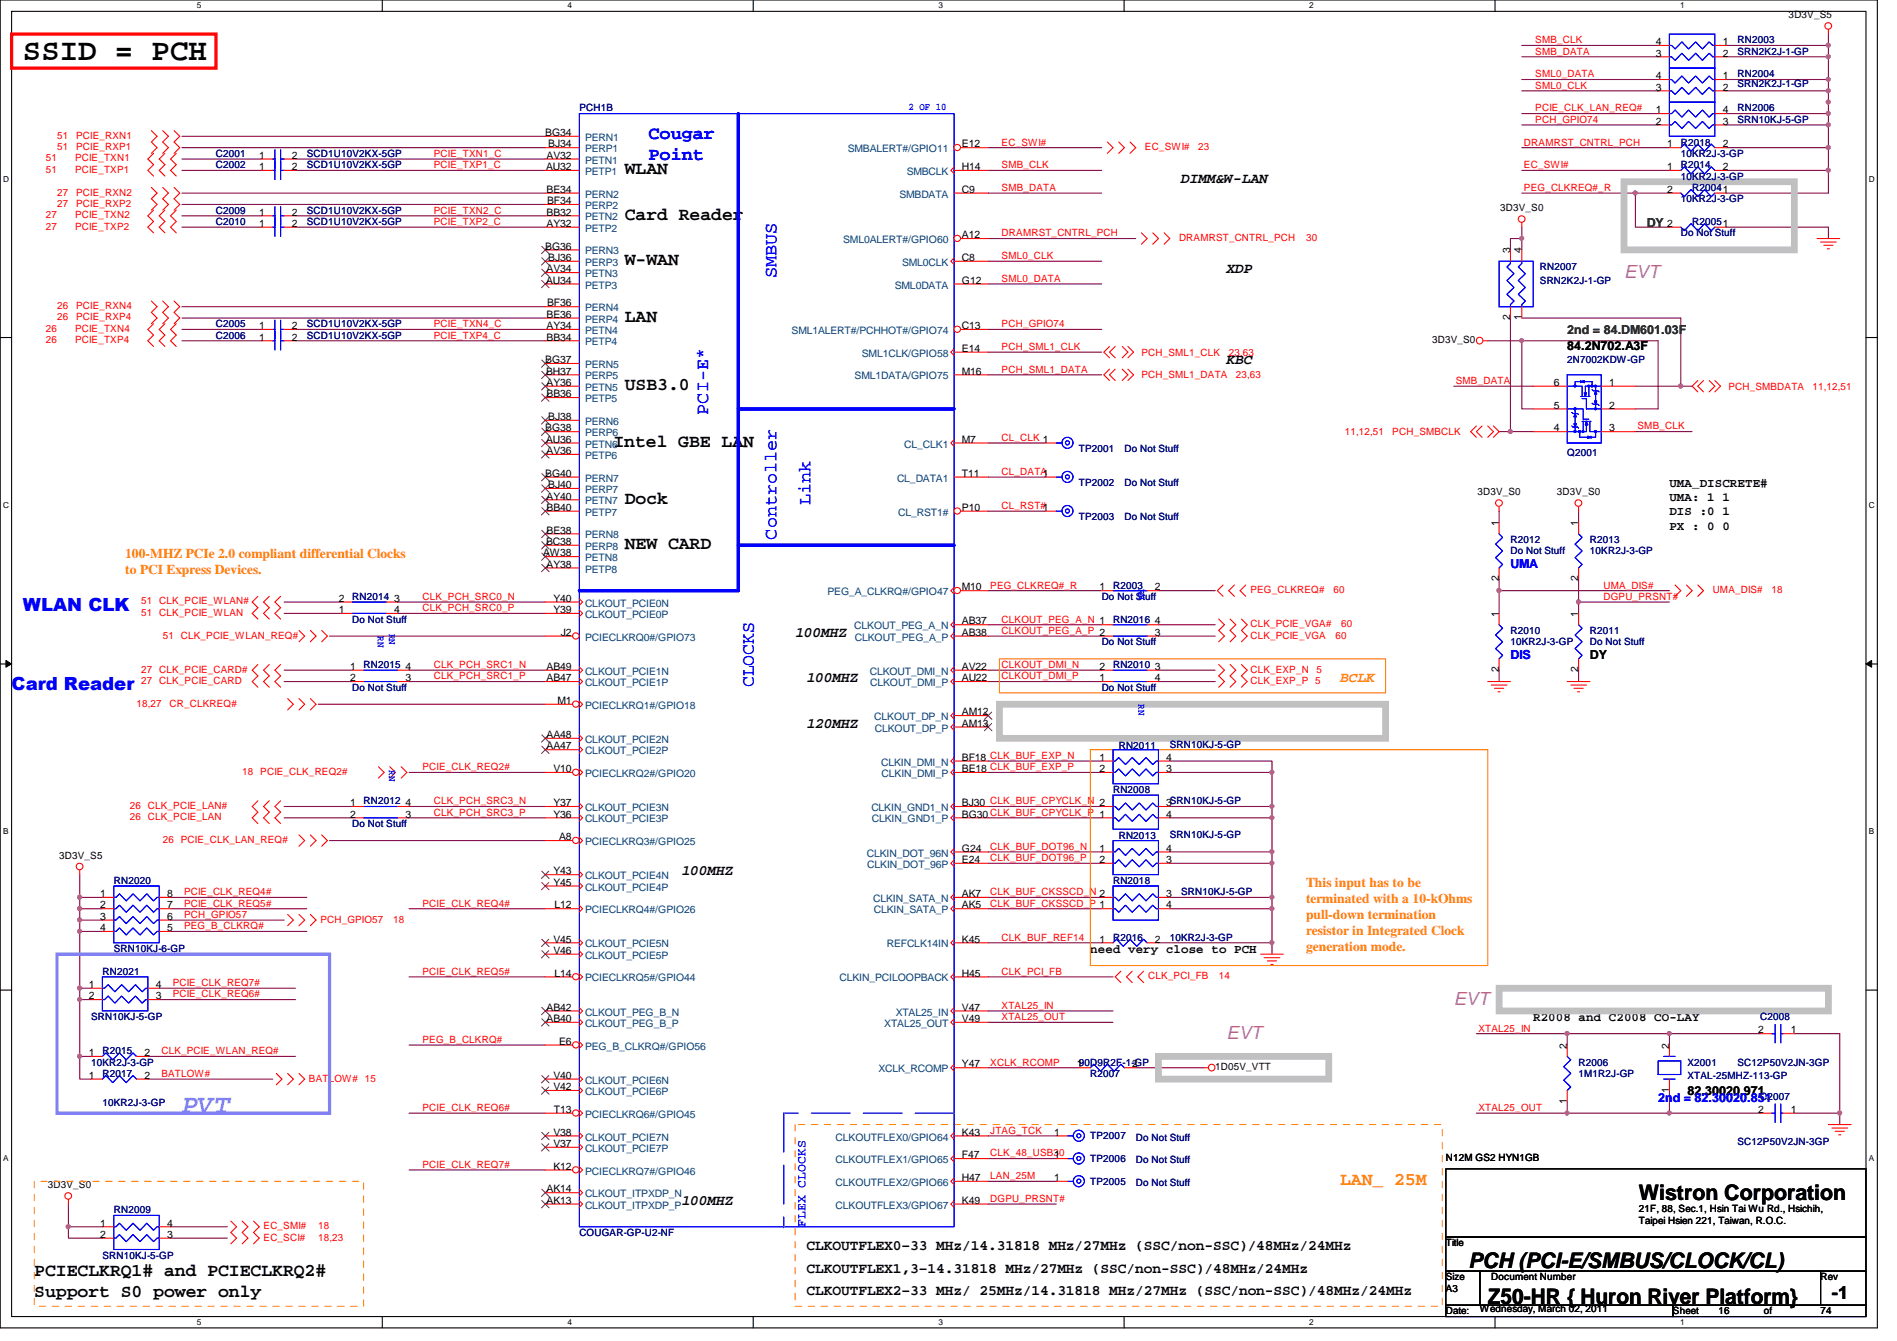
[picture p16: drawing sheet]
<svg xmlns="http://www.w3.org/2000/svg" width="297mm" height="210mm" viewBox="0 0 297 210" stroke-linecap="round" stroke-linejoin="round" font-family="sans-serif">
<defs><g id="words">
<text font-size="4.8" x="3.6" y="9.4">SSID = PCH</text>
<text font-size="4.2" fill="#8080ff" x="28.5" y="174.3">PVT</text>
<g font-size="3.3">
<text x="256.6" y="187.9">Wistron Corporation</text>
<text x="230" y="198.5">PCH (PCI-E/SMBUS/CLOCK/CL)</text>
<text x="233" y="204">Z50-HR { Huron River Platform}</text>
</g>
<g font-size="2.8" fill="#00f">
<text x="101.6" y="21.8">Cougar</text>
<text x="101.6" y="25">Point</text>
<text x="121.6" y="43.6" transform="rotate(-90 121.6 43.6)">SMBUS</text>
<text x="110.9" y="64.9" transform="rotate(-90 110.9 64.9)">PCI-E*</text>
<text x="126.9" y="79.1" transform="rotate(-90 126.9 79.1)">Link</text>
<text x="121.6" y="84.5" transform="rotate(-90 121.6 84.5)">Controller</text>
<text x="3.6" y="95.6">WLAN CLK</text>
<text x="118" y="107.6" transform="rotate(-90 118 107.6)">CLOCKS</text>
<text x="1.8" y="108">Card Reader</text>
</g>
<g font-size="2.8">
<text x="97.8" y="27.3">WLAN</text>
<text x="97.8" y="34.4">Card Reader</text>
<text x="97.8" y="41.5">W-WAN</text>
<text x="97.8" y="50.4">LAN</text>
<text x="97.8" y="61">USB3.0</text>
<text x="96.1" y="69.9">Intel GBE LAN</text>
<text x="97.8" y="78.8">Dock</text>
<text x="97.8" y="85.9">NEW CARD</text>
<text x="5.4" y="199.7">PCIECLKRQ1# and PCIECLKRQ2#</text>
<text x="5.4" y="202.9">Support S0 power only</text>
<text x="286.8" y="203.4">-1</text>
</g>
<g font-size="2.8" fill="#f0f">
<text x="254.3" y="43.5">EVT</text>
<text x="227.6" y="157.3">EVT</text>
<text x="192.1" y="162.6">EVT</text>
</g>
<text font-size="2.8" fill="#ff8000" x="209.8" y="185.5">LAN_ 25M</text>
<g font-size="2.3">
<text x="185" y="28.6">DIMM&amp;W-LAN</text>
<text x="192.1" y="42.8">XDP</text>
<text x="192.1" y="57">KBC</text>
<text x="124.5" y="99.7">100MHZ</text>
<text x="126.3" y="106.8">100MHZ</text>
<text x="126.3" y="113.9">120MHZ</text>
<text x="106.7" y="137">100MHZ</text>
<text x="106.7" y="188.6">100MHZ</text>
<text x="126.3" y="195.7">CLKOUTFLEX0–33 MHz/14.31818 MHz/27MHz (SSC/non-SSC)/48MHz/24MHz</text>
<text x="126.3" y="199.2">CLKOUTFLEX1,3–14.31818 MHz/27MHz (SSC/non-SSC)/48MHz/24MHz</text>
<text x="126.3" y="202.8">CLKOUTFLEX2–33 MHz/ 25MHz/14.31818 MHz/27MHz (SSC/non-SSC)/48MHz/24MHz</text>
</g>
<text font-size="2.3" fill="#ff8000" x="209.8" y="106.8">BCLK</text>
<g font-size="2.1" fill="#ff8000">
<text x="19.6" y="87.3">100-MHZ PCIe 2.0 compliant differential Clocks</text>
<text x="19.6" y="89.8">to PCI Express Devices.</text>
<text x="204.5" y="138.9">This input has to be</text>
<text x="204.5" y="141.4">terminated with a 10-kOhms</text>
<text x="204.5" y="143.8">pull-down termination</text>
<text x="204.5" y="146.3">resistor in Integrated Clock</text>
<text x="204.5" y="148.8">generation mode.</text>
</g>
<g font-size="1.9" fill="#008000">
<text x="257.8" y="35.6">DY</text>
<text x="245.4" y="52.3">2nd = 84.DM601.03F</text>
</g>
<g font-size="1.9">
<text x="245.4" y="54.8">84.2N702.A3F</text>
<text x="261.4" y="76.3">UMA_DISCRETE#</text>
<text x="261.4" y="78.5">UMA: 1 1</text>
<text x="261.4" y="80.7">DIS :0 1</text>
<text x="261.4" y="82.9">PX : 0 0</text>
<text x="249" y="103.2">DY</text>
<text x="170.7" y="149.2">need very close to PCH</text>
<text x="240.1" y="159.9">R2008 and C2008 CO-LAY</text>
<text x="264.2" y="171.4">82.30020.971</text>
</g>
<g font-size="1.9" fill="#00f">
<text x="236.5" y="88.9">UMA</text>
<text x="236.5" y="103.2">DIS</text>
<text x="259.6" y="172.5">2nd = 82.30020.851</text>
<text x="126.2" y="192" transform="rotate(-90 126.2 192)">FLEX CLOCKS</text>
</g>
<g font-size="1.6">
<text x="280.1" y="2.9">3D3V_S5</text>
<text x="259.3" y="8.8">3</text>
<text x="259.3" y="7.1">4</text>
<text x="269.7" y="7.1">1</text>
<text x="269.7" y="8.8">2</text>
<text x="259.3" y="14.2">3</text>
<text x="259.3" y="12.4">4</text>
<text x="259.3" y="17.7">1</text>
<text x="269.7" y="12.4">1</text>
<text x="269.7" y="14.2">2</text>
<text x="269.7" y="17.7">4</text>
<text x="85.4" y="21.3">BG34</text>
<text x="85.8" y="23.1">BJ34</text>
<text x="150.6" y="23.1">E12</text>
<text x="259.3" y="19.5">2</text>
<text x="261.1" y="23.1">1</text>
<text x="269.7" y="23.1">2</text>
<text x="269.7" y="19.5">3</text>
<text x="40.6" y="26.6">1</text>
<text x="40.6" y="24.8">1</text>
<text x="45.7" y="26.6">2</text>
<text x="45.7" y="24.8">2</text>
<text x="85.5" y="26.6">AU32</text>
<text x="85.6" y="24.8">AV32</text>
<text x="150.6" y="26.6">H14</text>
<text x="261.1" y="26.6">1</text>
<text x="269.7" y="26.6">2</text>
<text x="40.6" y="33.7">1</text>
<text x="40.6" y="35.5">1</text>
<text x="45.7" y="33.7">2</text>
<text x="45.7" y="35.5">2</text>
<text x="85.6" y="30.2">BE34</text>
<text x="85.6" y="33.7">BB32</text>
<text x="85.6" y="35.5">AY32</text>
<text x="85.7" y="32">BF34</text>
<text x="150.6" y="30.2">C9</text>
<text x="234.9" y="33.1">3D3V_S0</text>
<text x="261.1" y="30.2">2</text>
<text x="261.1" y="35.5">2</text>
<text x="85.4" y="39.1">BG36</text>
<text x="85.8" y="40.9">BJ36</text>
<text x="150.6" y="40.9">C8</text>
<text x="150.6" y="37.3">A12</text>
<text x="236.5" y="39.7" transform="rotate(-90 236.5 39.7)">3</text>
<text x="238.2" y="39.7" transform="rotate(-90 238.2 39.7)">4</text>
<text x="85.5" y="44.4">AU34</text>
<text x="85.6" y="42.6">AV34</text>
<text x="85.7" y="48">BF36</text>
<text x="150.6" y="44.4">G12</text>
<text x="40.6" y="53.3">1</text>
<text x="40.6" y="51.5">1</text>
<text x="45.7" y="53.3">2</text>
<text x="45.7" y="51.5">2</text>
<text x="85.6" y="49.7">BE36</text>
<text x="85.6" y="51.5">AY34</text>
<text x="85.6" y="53.3">BB34</text>
<text x="150.6" y="51.5">C13</text>
<text x="224.2" y="53.7">3D3V_S0</text>
<text x="236.5" y="50.1" transform="rotate(-90 236.5 50.1)">2</text>
<text x="238.2" y="50.1" transform="rotate(-90 238.2 50.1)">1</text>
<text x="85.4" y="56.9">BG37</text>
<text x="85.5" y="58.6">BH37</text>
<text x="150.6" y="55.1">E14</text>
<text x="150.6" y="58.6">M16</text>
<text x="85.6" y="60.4">AY36</text>
<text x="85.6" y="62.2">BB36</text>
<text x="85.8" y="65.7">BJ38</text>
<text x="243.3" y="64">5</text>
<text x="243.3" y="60.4">6</text>
<text x="252" y="60.4">1</text>
<text x="252" y="64">2</text>
<text x="85.4" y="67.5">BG38</text>
<text x="85.5" y="69.3">AU36</text>
<text x="85.6" y="71.1">AV36</text>
<text x="150.6" y="69.3">M7</text>
<text x="243.3" y="67.5">4</text>
<text x="252" y="67.5">3</text>
<text x="85.4" y="74.6">BG40</text>
<text x="85.8" y="76.4">BJ40</text>
<text x="150.6" y="74.6">T11</text>
<text x="231.3" y="77.6">3D3V_S0</text>
<text x="243.8" y="77.6">3D3V_S0</text>
<text x="85.6" y="83.5">BE38</text>
<text x="85.6" y="78.2">AY40</text>
<text x="85.6" y="80">BB40</text>
<text x="150.6" y="80">P10</text>
<text x="234.7" y="82.3" transform="rotate(-90 234.7 82.3)">1</text>
<text x="247.1" y="82.3" transform="rotate(-90 247.1 82.3)">1</text>
<text x="85" y="87.1">AW38</text>
<text x="85.5" y="85.3">BC38</text>
<text x="85.6" y="88.9">AY38</text>
<text x="53" y="96">1</text>
<text x="53" y="94.2">2</text>
<text x="61.7" y="94.2">3</text>
<text x="61.7" y="96">4</text>
<text x="86.7" y="94.2">Y40</text>
<text x="86.7" y="96">Y39</text>
<text x="150.6" y="92.4">M10</text>
<text x="172.2" y="92.4">1</text>
<text x="180.8" y="92.4">2</text>
<text x="234.7" y="91" transform="rotate(-90 234.7 91)">2</text>
<text x="247.1" y="91" transform="rotate(-90 247.1 91)">2</text>
<text x="87.8" y="99.5">J2</text>
<text x="150.6" y="99.5">AB38</text>
<text x="150.6" y="97.7">AB37</text>
<text x="180.8" y="99.5">3</text>
<text x="180.8" y="97.7">4</text>
<text x="234.7" y="96.6" transform="rotate(-90 234.7 96.6)">1</text>
<text x="247.1" y="96.6" transform="rotate(-90 247.1 96.6)">1</text>
<text x="54.8" y="104.9">1</text>
<text x="54.8" y="106.6">2</text>
<text x="63.5" y="106.6">3</text>
<text x="63.5" y="104.9">4</text>
<text x="85.6" y="104.9">AB49</text>
<text x="85.6" y="106.6">AB47</text>
<text x="150.6" y="106.6">AU22</text>
<text x="150.6" y="104.9">AV22</text>
<text x="172.2" y="106.6">1</text>
<text x="172.2" y="104.9">2</text>
<text x="180.8" y="104.9">3</text>
<text x="180.8" y="106.6">4</text>
<text x="234.7" y="105.2" transform="rotate(-90 234.7 105.2)">2</text>
<text x="247.1" y="105.2" transform="rotate(-90 247.1 105.2)">2</text>
<text x="87.3" y="110.2">M1</text>
<text x="150.6" y="113.7">AM13</text>
<text x="150.6" y="112">AM12</text>
<text x="85.6" y="115.5">AA48</text>
<text x="85.6" y="117.3">AA47</text>
<text x="150.6" y="119.1">BF18 CLK_BUF_EXP_N</text>
<text x="172.2" y="119.1">1</text>
<text x="182.6" y="119.1">4</text>
<text x="86.7" y="120.9">V10</text>
<text x="150.6" y="120.9">BE18 CLK_BUF_EXP_P</text>
<text x="172.2" y="120.9">2</text>
<text x="182.6" y="120.9">3</text>
<text x="54.8" y="126.2">1</text>
<text x="54.8" y="128">2</text>
<text x="63.5" y="128">3</text>
<text x="63.5" y="126.2">4</text>
<text x="86.7" y="126.2">Y37</text>
<text x="86.7" y="128">Y36</text>
<text x="87.5" y="131.5">A8</text>
<text x="150.6" y="128">BG30 CLK_BUF_CPYCLK_P 1</text>
<text x="150.6" y="126.2">BJ30 CLK_BUF_CPYCLK_N 2</text>
<text x="182.6" y="126.2">3SRN10KJ-5-GP</text>
<text x="182.6" y="128">4</text>
<text x="9.3" y="134.5">3D3V_S5</text>
<text x="86.7" y="136.9">Y43</text>
<text x="150.6" y="135.1">E24</text>
<text x="150.6" y="133.3">G24</text>
<text x="172.2" y="133.3">1</text>
<text x="172.2" y="135.1">2</text>
<text x="182.6" y="135.1">3</text>
<text x="182.6" y="133.3">4</text>
<text x="15.7" y="140.4">1</text>
<text x="15.7" y="142.2">2</text>
<text x="15.7" y="144">3</text>
<text x="26.2" y="144">6</text>
<text x="26.2" y="142.2">7</text>
<text x="26.2" y="140.4">8</text>
<text x="86.7" y="138.6">Y45</text>
<text x="86.8" y="142.2">L12</text>
<text x="150.6" y="142.2">AK5</text>
<text x="150.6" y="140.4">AK7</text>
<text x="182.6" y="140.4">3</text>
<text x="182.6" y="142.2">4</text>
<text x="15.7" y="145.8">4</text>
<text x="26.2" y="145.8">5</text>
<text x="86.7" y="147.5">V45</text>
<text x="86.7" y="149.3">V46</text>
<text x="150.6" y="147.5">K45</text>
<text x="172.2" y="147.5">1</text>
<text x="180.8" y="147.5">2</text>
<text x="13.9" y="154.6">1</text>
<text x="24.4" y="154.6">4</text>
<text x="86.8" y="152.9">L14</text>
<text x="150.6" y="152.9">H45</text>
<text x="13.9" y="156.4">2</text>
<text x="24.4" y="156.4">3</text>
<text x="85.6" y="160">AB40</text>
<text x="85.6" y="158.2">AB42</text>
<text x="150.6" y="158.2">V47</text>
<text x="150.6" y="160">V49</text>
<text x="275.3" y="161.8">2</text>
<text x="280.4" y="161.8">1</text>
<text x="13.9" y="165.3">1</text>
<text x="22.6" y="165.3">2</text>
<text x="87.5" y="163.5">E6</text>
<text x="150.6" y="167.1">Y47</text>
<text x="168.6" y="167.1">190D9R2F-1-GP</text>
<text x="177.3" y="167.1">2</text>
<text x="190.3" y="167.5">1D05V_VTT</text>
<text x="245.4" y="164.1" transform="rotate(-90 245.4 164.1)">2</text>
<text x="261.4" y="164.1" transform="rotate(-90 261.4 164.1)">2</text>
<text x="13.9" y="168.9">1</text>
<text x="22.6" y="168.9">2</text>
<text x="86.7" y="168.9">V40</text>
<text x="86.7" y="170.6">V42</text>
<text x="245.4" y="172.8" transform="rotate(-90 245.4 172.8)">1</text>
<text x="261.4" y="171" transform="rotate(-90 261.4 171)">1</text>
<text x="86.7" y="177.8">V38</text>
<text x="86.7" y="179.5">V37</text>
<text x="86.7" y="174.2">T13</text>
<text x="150.6" y="177.8">K43</text>
<text x="165.1" y="177.8">1</text>
<text x="275.3" y="174.2">2</text>
<text x="280.4" y="174.2">1</text>
<text x="86.7" y="183.1">K12</text>
<text x="150.6" y="181.3">F47</text>
<text x="150.6" y="184.9">H47</text>
<text x="165.1" y="181.3">1</text>
<text x="165.1" y="184.9">1</text>
<text x="226.4" y="181.7">N12M GS2 HYN1GB</text>
<text x="7.5" y="186">3D3V_S0</text>
<text x="15.7" y="192">1</text>
<text x="26.2" y="192">4</text>
<text x="85.6" y="186.6">AK14</text>
<text x="85.6" y="188.4">AK13</text>
<text x="150.6" y="188.4">K49</text>
<text x="256.6" y="189.7">21F, 88, Sec.1, Hsin Tai Wu Rd., Hsichih,</text>
<text x="256.6" y="191.6">Taipei Hsien 221, Taiwan, R.O.C.</text>
<text x="15.7" y="193.8">2</text>
<text x="26.2" y="193.8">3</text>
<text x="226.4" y="195.1">Title</text>
<text x="226.4" y="200.4">Size</text>
<text x="226.4" y="202.2">A3</text>
<text x="233.5" y="200.4">Document Number</text>
<text x="285.1" y="200.4">Rev</text>
<text x="226.4" y="205.7">Date:</text>
<text x="231.7" y="205.4">Wednesday, March 02, 2011</text>
<text x="262" y="205.7">Sheet</text>
<text x="269.1" y="205.7">16</text>
<text x="276.2" y="205.7">of</text>
<text x="285.1" y="205.7">74</text>
</g>
<g font-size="1.6" fill="#f00">
<text x="240.4" y="6.8">SMB_CLK</text>
<text x="240.4" y="8.6">SMB_DATA</text>
<text x="240.4" y="12.1">SML0_DATA</text>
<text x="240.4" y="13.9">SML0_CLK</text>
<text x="240.4" y="17.4">PCIE_CLK_LAN_REQ#</text>
<text x="8.9" y="21.7">51</text>
<text x="8.9" y="23.5">51</text>
<text x="11.9" y="21.7">PCIE_RXN1</text>
<text x="11.9" y="23.5">PCIE_RXP1</text>
<text x="156.8" y="22.8">EC_SWI#</text>
<text x="179.3" y="23.5">EC_SWI#</text>
<text x="187.6" y="23.5">23</text>
<text x="238.6" y="22.8">DRAMRST_CNTRL_PCH</text>
<text x="240.4" y="19.2">PCH_GPIO74</text>
<text x="7.2" y="25.3">51</text>
<text x="7.2" y="27.1">51</text>
<text x="11.8" y="25.3">PCIE_TXN1</text>
<text x="11.8" y="27.1">PCIE_TXP1</text>
<text x="67.9" y="26.3">PCIE_TXP1_C</text>
<text x="67.9" y="24.6">PCIE_TXN1_C</text>
<text x="156.8" y="29.9">SMB_DATA</text>
<text x="156.8" y="26.3">SMB_CLK</text>
<text x="238.6" y="26.3">EC_SWI#</text>
<text x="238.6" y="29.9">PEG_CLKREQ#_R</text>
<text x="7.2" y="34.2">27</text>
<text x="7.2" y="35.9">27</text>
<text x="8.9" y="30.6">27</text>
<text x="8.9" y="32.4">27</text>
<text x="11.8" y="34.2">PCIE_TXN2</text>
<text x="11.8" y="35.9">PCIE_TXP2</text>
<text x="11.9" y="30.6">PCIE_RXN2</text>
<text x="11.9" y="32.4">PCIE_RXP2</text>
<text x="67.9" y="35.2">PCIE_TXP2_C</text>
<text x="67.9" y="33.4">PCIE_TXN2_C</text>
<text x="156.8" y="37">DRAMRST_CNTRL_PCH</text>
<text x="156.8" y="40.6">SML0_CLK</text>
<text x="184.6" y="37.7">DRAMRST_CNTRL_PCH</text>
<text x="204.5" y="37.7">30</text>
<text x="156.8" y="44.1">SML0_DATA</text>
<text x="7.2" y="51.9">26</text>
<text x="7.2" y="53.7">26</text>
<text x="8.9" y="48.4">26</text>
<text x="8.9" y="50.2">26</text>
<text x="11.8" y="51.9">PCIE_TXN4</text>
<text x="11.8" y="53.7">PCIE_TXP4</text>
<text x="11.9" y="48.4">PCIE_RXN4</text>
<text x="11.9" y="50.2">PCIE_RXP4</text>
<text x="67.9" y="53">PCIE_TXP4_C</text>
<text x="67.9" y="51.2">PCIE_TXN4_C</text>
<text x="156.8" y="51.2">PCH_GPIO74</text>
<text x="156.8" y="54.8">PCH_SML1_CLK</text>
<text x="156.8" y="58.3">PCH_SML1_DATA</text>
<text x="178.7" y="55.7">PCH_SML1_CLK</text>
<text x="178.7" y="59.2">PCH_SML1_DATA</text>
<text x="192.4" y="55.7">23,63</text>
<text x="193.5" y="59.2">23,63</text>
<text x="228" y="60.1">SMB_DATA</text>
<text x="270.6" y="61">PCH_SMBDATA</text>
<text x="283.8" y="61">11,12,51</text>
<text x="156.8" y="69">CL_CLK 1</text>
<text x="210.6" y="68.1">11,12,51</text>
<text x="218" y="68.1">PCH_SMBCLK</text>
<text x="256.4" y="67.2">SMB_CLK</text>
<text x="156.8" y="74.3">CL_DATA1</text>
<text x="156.8" y="79.7">CL_RST#1</text>
<text x="22.1" y="94.6">51 CLK_PCIE_WLAN#</text>
<text x="66.2" y="95.7">CLK_PCH_SRC0_P</text>
<text x="66.2" y="93.9">CLK_PCH_SRC0_N</text>
<text x="155.1" y="92.1">PEG_CLKREQ#_R</text>
<text x="195.8" y="92.8">PEG_CLKREQ#</text>
<text x="208.8" y="92.8">60</text>
<text x="251.1" y="93.9">DGPU_PRSNT#</text>
<text x="251.1" y="92.1">UMA_DIS#</text>
<text x="268.2" y="92.8">UMA_DIS#</text>
<text x="277.4" y="92.8">18</text>
<text x="22.1" y="96.4">51 CLK_PCIE_WLAN</text>
<text x="25.5" y="99.9">51 CLK_PCIE_WLAN_REQ#</text>
<text x="156.8" y="97.5">CLKOUT_PEG_A_N 1</text>
<text x="156.8" y="99.2">CLKOUT_PEG_A_P 2</text>
<text x="195.8" y="98.2">CLK_PCIE_VGA#</text>
<text x="195.8" y="99.9">CLK_PCIE_VGA</text>
<text x="209.1" y="99.9">60</text>
<text x="210" y="98.2">60</text>
<text x="22.1" y="105.3">27 CLK_PCIE_CARD#</text>
<text x="22.1" y="107.1">27 CLK_PCIE_CARD</text>
<text x="67.9" y="106.3">CLK_PCH_SRC1_P</text>
<text x="67.9" y="104.6">CLK_PCH_SRC1_N</text>
<text x="156.8" y="104.6">CLKOUT_DMI_N</text>
<text x="156.8" y="106.3">CLKOUT_DMI_P</text>
<text x="195.8" y="105.3">CLK_EXP_N</text>
<text x="195.8" y="107.1">CLK_EXP_P 5</text>
<text x="206.1" y="105.3">5</text>
<text x="21.4" y="110.6">18,27</text>
<text x="26.5" y="110.6">CR_CLKREQ#</text>
<text x="37.9" y="121.3">18 PCIE_CLK_REQ2#</text>
<text x="66.2" y="120.6">PCIE_CLK_REQ2#</text>
<text x="67.9" y="125.9">CLK_PCH_SRC3_N</text>
<text x="20.3" y="126.6">26 CLK_PCIE_LAN#</text>
<text x="20.3" y="128.4">26 CLK_PCIE_LAN</text>
<text x="25.5" y="132">26 PCIE_CLK_LAN_REQ#</text>
<text x="67.9" y="127.7">CLK_PCH_SRC3_P</text>
<text x="155.1" y="134.8">CLK_BUF_DOT96_P</text>
<text x="155.1" y="133">CLK_BUF_DOT96_N</text>
<text x="28.8" y="141.9">PCIE_CLK_REQ5#</text>
<text x="28.8" y="140.1">PCIE_CLK_REQ4#</text>
<text x="28.8" y="143.7">PCH_GPIO57</text>
<text x="66.2" y="141.9">PCIE_CLK_REQ4#</text>
<text x="155.1" y="141.9">CLK_BUF_CKSSCD_P 1</text>
<text x="155.1" y="140.1">CLK_BUF_CKSSCD_N 2</text>
<text x="28.8" y="145.5">PEG_B_CLKRQ#</text>
<text x="50.2" y="144.4">PCH_GPIO57</text>
<text x="61.5" y="144.4">18</text>
<text x="156.8" y="147.2">CLK_BUF_REF14</text>
<text x="27" y="154.3">PCIE_CLK_REQ7#</text>
<text x="66.2" y="152.6">PCIE_CLK_REQ5#</text>
<text x="156.8" y="152.6">CLK_PCI_FB</text>
<text x="179.8" y="153.3">CLK_PCI_FB</text>
<text x="190.8" y="153.3">14</text>
<text x="27" y="156.1">PCIE_CLK_REQ6#</text>
<text x="156.8" y="157.9">XTAL25_IN</text>
<text x="156.8" y="159.7">XTAL25_OUT</text>
<text x="231.5" y="161.5">XTAL25_IN</text>
<text x="25.3" y="165">CLK_PCIE_WLAN_REQ#</text>
<text x="66.2" y="163.2">PEG_B_CLKRQ#</text>
<text x="155.1" y="166.8">XCLK_RCOMP</text>
<text x="25.3" y="168.6">BATLOW#</text>
<text x="48.4" y="169.3">BATLOW# 15</text>
<text x="66.2" y="173.9">PCIE_CLK_REQ6#</text>
<text x="231.5" y="173.9">XTAL25_OUT</text>
<text x="155.1" y="177.5">JTAG_TCK</text>
<text x="66.2" y="182.8">PCIE_CLK_REQ7#</text>
<text x="155.1" y="181">CLK_48_USB30</text>
<text x="155.1" y="184.6">LAN_25M</text>
<text x="155.1" y="188.1">DGPU_PRSNT#</text>
<text x="41.3" y="194.2">EC_SCI#</text>
<text x="41.3" y="192.4">EC_SMI#</text>
<text x="49.8" y="194.2">18,23</text>
<text x="49.8" y="192.4">18</text>
</g>
<g font-size="1.6" fill="#000080">
<text x="272.1" y="6.8">RN2003</text>
<text x="272.1" y="8.6">SRN2K2J-1-GP</text>
<text x="90.7" y="17.4">PCH1B</text>
<text x="272.1" y="12.1">RN2004</text>
<text x="272.1" y="13.5">SRN2K2J-1-GP</text>
<text x="272.1" y="17.4">RN2006</text>
<text x="263.2" y="22.8">R2018</text>
<text x="272.1" y="19.2">SRN10KJ-5-GP</text>
<text x="33.8" y="26.3">C2002</text>
<text x="33.8" y="24.6">C2001</text>
<text x="48" y="26.3">SCD1U10V2KX-5GP</text>
<text x="48" y="24.6">SCD1U10V2KX-5GP</text>
<text x="263.2" y="24.6">10KR2J-3-GP</text>
<text x="263.2" y="26.3">R2014</text>
<text x="263.2" y="28.1">10KR2J-3-GP</text>
<text x="265" y="29.9">R20041</text>
<text x="33.8" y="33.4">C2009</text>
<text x="33.8" y="35.2">C2010</text>
<text x="48" y="33.4">SCD1U10V2KX-5GP</text>
<text x="48" y="35.2">SCD1U10V2KX-5GP</text>
<text x="263.2" y="31.7">10KR2J-3-GP</text>
<text x="265" y="35.2">R20051</text>
<text x="263.2" y="37">Do Not Stuff</text>
<text x="241.1" y="42.3">RN2007</text>
<text x="241.1" y="44.4">SRN2K2J-1-GP</text>
<text x="33.8" y="53">C2006</text>
<text x="33.8" y="51.2">C2005</text>
<text x="48" y="53">SCD1U10V2KX-5GP</text>
<text x="48" y="51.2">SCD1U10V2KX-5GP</text>
<text x="245.4" y="56.9">2N7002KDW-GP</text>
<text x="168.9" y="70.8">TP2001</text>
<text x="176.1" y="70.8">Do Not Stuff</text>
<text x="245.4" y="71.3">Q2001</text>
<text x="168.9" y="76.1">TP2002</text>
<text x="176.1" y="76.1">Do Not Stuff</text>
<text x="168.9" y="81.4">TP2003</text>
<text x="176.1" y="81.4">Do Not Stuff</text>
<text x="236.5" y="85">R2012</text>
<text x="236.5" y="86.8">Do Not Stuff</text>
<text x="249" y="85">R2013</text>
<text x="249" y="86.8">10KR2J-3-GP</text>
<text x="55.2" y="93.9">RN2014</text>
<text x="172.5" y="93.9">Do Not Stuff</text>
<text x="174.3" y="92.1">R2003</text>
<text x="55.2" y="97.5">Do Not Stuff</text>
<text x="172.5" y="101">Do Not Stuff</text>
<text x="174.3" y="97.5">RN2016</text>
<text x="236.5" y="99.2">R2010</text>
<text x="236.5" y="101">10KR2J-3-GP</text>
<text x="249" y="99.2">R2011</text>
<text x="249" y="101">Do Not Stuff</text>
<text x="56.9" y="104.6">RN2015</text>
<text x="174.3" y="104.6">RN2010</text>
<text x="55.2" y="108.1">Do Not Stuff</text>
<text x="172.5" y="108.1">Do Not Stuff</text>
<text x="175.2" y="117.2">RN2011</text>
<text x="183.2" y="117">SRN10KJ-5-GP</text>
<text x="56.9" y="125.9">RN2012</text>
<text x="174.3" y="124.1">RN2008</text>
<text x="55.2" y="129.5">Do Not Stuff</text>
<text x="175.2" y="131.4">RN2013</text>
<text x="183.2" y="131.2">SRN10KJ-5-GP</text>
<text x="17.8" y="138.3">RN2020</text>
<text x="174.3" y="138.3">RN2018</text>
<text x="185" y="140.1">SRN10KJ-5-GP</text>
<text x="17.8" y="149">SRN10KJ-6-GP</text>
<text x="174.3" y="147.2">R2016</text>
<text x="183.2" y="147.2">10KR2J-3-GP</text>
<text x="16" y="152.6">RN2021</text>
<text x="14.3" y="159.7">SRN10KJ-5-GP</text>
<text x="275.6" y="159.7">C2008</text>
<text x="14.3" y="166.8">10KR2J-3-GP</text>
<text x="16" y="165">R2015</text>
<text x="247.2" y="166.8">R2006</text>
<text x="264.2" y="166.8">X2001</text>
<text x="272.1" y="166.8">SC12P50V2JN-3GP</text>
<text x="16" y="168.6">R2017</text>
<text x="16" y="173.2">10KR2J-3-GP</text>
<text x="170.7" y="168.6">R2007</text>
<text x="247.2" y="168.6">1M1R2J-GP</text>
<text x="264.2" y="168.9">XTAL-25MHZ-113-GP</text>
<text x="275.6" y="172.1">C2007</text>
<text x="170.7" y="178.4">TP2007</text>
<text x="177.8" y="178.5">Do Not Stuff</text>
<text x="272.1" y="179.2">SC12P50V2JN-3GP</text>
<text x="170.7" y="181.9">TP2006</text>
<text x="170.7" y="185.5">TP2005</text>
<text x="177.8" y="182.1">Do Not Stuff</text>
<text x="177.8" y="185.6">Do Not Stuff</text>
<text x="17.8" y="189.9">RN2009</text>
<text x="16" y="197">SRN10KJ-5-GP</text>
<text x="90.7" y="193.5">COUGAR-GP-U2-NF</text>
</g>
<g font-size="1.6" fill="#00f">
<text x="142.3" y="17.2">2 OF 10</text>
<text x="178.3" y="92.1" transform="rotate(90 178.3 92.1)">RN</text>
<text x="59.1" y="99.6" transform="rotate(90 59.1 99.6)">RN</text>
<text x="60.9" y="99.2" transform="rotate(90 60.9 99.2)">RN</text>
<text x="178.3" y="110.2" transform="rotate(90 178.3 110.2)">RN</text>
<text x="60.9" y="120.6" transform="rotate(90 60.9 120.6)">RN</text>
</g>
<g font-size="1.6" fill="#004080">
<text x="91.6" y="22.1">PERN1</text>
<text x="91.6" y="23.8">PERP1</text>
<text x="132.8" y="23.8">SMBALERT#/GPIO11</text>
<text x="91.6" y="25.6">PETN1</text>
<text x="91.6" y="27.4">PETP1</text>
<text x="142" y="27.4">SMBCLK</text>
<text x="91.6" y="30.9">PERN2</text>
<text x="91.6" y="32.7">PERP2</text>
<text x="91.6" y="34.5">PETN2</text>
<text x="140.8" y="30.9">SMBDATA</text>
<text x="91.6" y="39.8">PERN3</text>
<text x="91.6" y="41.6">PERP3</text>
<text x="91.6" y="36.3">PETP2</text>
<text x="132" y="38.1">SML0ALERT#/GPIO60</text>
<text x="141.3" y="41.6">SML0CLK</text>
<text x="91.6" y="43.4">PETN3</text>
<text x="91.6" y="45.2">PETP3</text>
<text x="140.1" y="45.2">SML0DATA</text>
<text x="91.6" y="48.7">PERN4</text>
<text x="91.6" y="50.5">PERP4</text>
<text x="91.6" y="52.3">PETN4</text>
<text x="123.9" y="52.3">SML1ALERT#/PCHHOT#/GPIO74</text>
<text x="91.6" y="57.6">PERN5</text>
<text x="91.6" y="59.4">PERP5</text>
<text x="91.6" y="54.1">PETP4</text>
<text x="133.8" y="59.4">SML1DATA/GPIO75</text>
<text x="135" y="55.8">SML1CLK/GPIO58</text>
<text x="91.6" y="61.2">PETN5</text>
<text x="91.6" y="62.9">PETP5</text>
<text x="91.6" y="66.5">PERN6</text>
<text x="91.6" y="68.3">PERP6</text>
<text x="91.6" y="70.1">PETN6</text>
<text x="91.6" y="71.8">PETP6</text>
<text x="141.6" y="70.1">CL_CLK1</text>
<text x="91.6" y="75.4">PERN7</text>
<text x="91.6" y="77.2">PERP7</text>
<text x="140.5" y="75.4">CL_DATA1</text>
<text x="91.6" y="79">PETN7</text>
<text x="91.6" y="80.7">PETP7</text>
<text x="140.6" y="80.7">CL_RST1#</text>
<text x="91.6" y="84.3">PERN8</text>
<text x="91.6" y="86.1">PERP8</text>
<text x="91.6" y="87.8">PETN8</text>
<text x="91.6" y="89.6">PETP8</text>
<text x="91.6" y="95">CLKOUT_PCIE0N</text>
<text x="129.6" y="93.2">PEG_A_CLKRQ#/GPIO47</text>
<text x="91.6" y="96.7">CLKOUT_PCIE0P</text>
<text x="91.6" y="100.3">PCIECLKRQ0#/GPIO73</text>
<text x="133.8" y="98.5">CLKOUT_PEG_A_N</text>
<text x="133.9" y="100.3">CLKOUT_PEG_A_P</text>
<text x="91.6" y="105.6">CLKOUT_PCIE1N</text>
<text x="91.6" y="107.4">CLKOUT_PCIE1P</text>
<text x="136.2" y="105.6">CLKOUT_DMI_N</text>
<text x="136.3" y="107.4">CLKOUT_DMI_P</text>
<text x="91.6" y="111">PCIECLKRQ1#/GPIO18</text>
<text x="136.9" y="112.7">CLKOUT_DP_N</text>
<text x="91.6" y="116.3">CLKOUT_PCIE2N</text>
<text x="91.6" y="118.1">CLKOUT_PCIE2P</text>
<text x="137" y="114.5">CLKOUT_DP_P</text>
<text x="138" y="119.8">CLKIN_DMI_N</text>
<text x="91.6" y="121.6">PCIECLKRQ2#/GPIO20</text>
<text x="138" y="121.6">CLKIN_DMI_P</text>
<text x="91.6" y="127">CLKOUT_PCIE3N</text>
<text x="91.6" y="128.7">CLKOUT_PCIE3P</text>
<text x="136.4" y="127">CLKIN_GND1_N</text>
<text x="136.5" y="128.7">CLKIN_GND1_P</text>
<text x="91.6" y="137.6">CLKOUT_PCIE4N</text>
<text x="91.6" y="132.3">PCIECLKRQ3#/GPIO25</text>
<text x="135.7" y="134.1">CLKIN_DOT_96N</text>
<text x="135.8" y="135.8">CLKIN_DOT_96P</text>
<text x="91.6" y="139.4">CLKOUT_PCIE4P</text>
<text x="91.6" y="143">PCIECLKRQ4#/GPIO26</text>
<text x="136.7" y="141.2">CLKIN_SATA_N</text>
<text x="136.8" y="143">CLKIN_SATA_P</text>
<text x="91.6" y="148.3">CLKOUT_PCIE5N</text>
<text x="138.9" y="148.3">REFCLK14IN</text>
<text x="91.6" y="150.1">CLKOUT_PCIE5P</text>
<text x="91.6" y="153.6">PCIECLKRQ5#/GPIO44</text>
<text x="131.4" y="153.6">CLKIN_PCILOOPBACK</text>
<text x="91.6" y="160.7">CLKOUT_PEG_B_P</text>
<text x="91.6" y="159">CLKOUT_PEG_B_N</text>
<text x="138.5" y="160.7">XTAL25_OUT</text>
<text x="140.2" y="159">XTAL25_IN</text>
<text x="91.6" y="164.3">PEG_B_CLKRQ#/GPIO56</text>
<text x="137.5" y="167.9">XCLK_RCOMP</text>
<text x="91.6" y="169.6">CLKOUT_PCIE6N</text>
<text x="91.6" y="171.4">CLKOUT_PCIE6P</text>
<text x="91.6" y="178.5">CLKOUT_PCIE7N</text>
<text x="91.6" y="175">PCIECLKRQ6#/GPIO45</text>
<text x="130.8" y="178.5">CLKOUTFLEX0/GPIO64</text>
<text x="91.6" y="183.9">PCIECLKRQ7#/GPIO46</text>
<text x="91.6" y="180.3">CLKOUT_PCIE7P</text>
<text x="130.8" y="182.1">CLKOUTFLEX1/GPIO65</text>
<text x="130.8" y="185.6">CLKOUTFLEX2/GPIO66</text>
<text x="91.6" y="187.4">CLKOUT_ITPXDP_N</text>
<text x="91.6" y="189.2">CLKOUT_ITPXDP_P</text>
<text x="130.8" y="189.2">CLKOUTFLEX3/GPIO67</text>
</g>
<g font-size="1.3">
<text x="30.8" y="1.3">5</text>
<text x="88.9" y="1.3">4</text>
<text x="146.9" y="1.3">3</text>
<text x="205" y="1.3">2</text>
<text x="263.1" y="1.3">1</text>
<text x=".5" y="28.4">D</text>
<text x="292.6" y="28.4">D</text>
<text x=".5" y="79.5">C</text>
<text x="292.6" y="79.5">C</text>
<text x=".5" y="130.6">B</text>
<text x="292.6" y="130.6">B</text>
<text x=".5" y="181.7">A</text>
<text x="292.6" y="181.7">A</text>
<text x="30.8" y="207.4">5</text>
<text x="88.9" y="207.4">4</text>
<text x="146.9" y="207.4">3</text>
<text x="205" y="207.4">2</text>
<text x="263.1" y="207.4">1</text>
</g>
</g></defs>
<path d="M0 0h294v207.9h-294zM1.8 1.8h290.4v204.3h-290.4z" fill="none" stroke="#000" stroke-width=".17"/>
<g fill="#fff">
<path d="M30.8 .2h.7v1.4h-.7z"/>
<path d="M30.8 206.2h.7v1.4h-.7z"/>
</g>
<path d="M59.9 0v1.8M59.9 206.1v1.8" fill="none" stroke="#000" stroke-width=".17"/>
<g fill="#fff">
<path d="M88.9 .2h.6v1.4h-.6z"/>
<path d="M88.9 206.2h.6v1.4h-.6z"/>
</g>
<path d="M117.9 0v1.8M117.9 206.1v1.8" fill="none" stroke="#000" stroke-width=".17"/>
<g fill="#fff">
<path d="M146.9 .2h.7v1.4h-.7z"/>
<path d="M146.9 206.2h.7v1.4h-.7z"/>
</g>
<path d="M176 0v1.8M176 206.1v1.8" fill="none" stroke="#000" stroke-width=".17"/>
<g fill="#fff">
<path d="M205 .2h.7v1.4h-.7z"/>
<path d="M205 206.2h.7v1.4h-.7z"/>
</g>
<path d="M234.1 0v1.8M234.1 206.1v1.8" fill="none" stroke="#000" stroke-width=".17"/>
<g fill="#fff">
<path d="M263.1 .2h.7v1.4h-.7z"/>
<path d="M263.1 206.2h.7v1.4h-.7z"/>
<path d="M.5 27.3h.9v1.4h-.9z"/>
<path d="M292.6 27.3h.9v1.4h-.9z"/>
<path d="M.5 78.4h.9v1.4h-.9z"/>
<path d="M292.6 78.4h.9v1.4h-.9z"/>
</g>
<path d="M0 52.8h1.8M292.2 52.8h1.8" fill="none" stroke="#000" stroke-width=".17"/>
<g fill="#fff">
<path d="M.5 129.5h.8v1.4h-.8z"/>
<path d="M292.6 129.5h.9v1.4h-.9z"/>
</g>
<path d="M0 103.9h1.8M292.2 103.9h1.8" fill="none" stroke="#000" stroke-width=".17"/>
<path d="M.9 103.4l.9 .5-.9 .5zM292.2 103.9l.9-.5v1z" fill="#000"/>
<path d="M.9 103.4l.9 .5-.9 .5zM292.2 103.9l.9-.5v1z" fill="none" stroke="#000" stroke-width=".16"/>
<g fill="#fff">
<path d="M.5 180.5h.8v1.4h-.8z"/>
<path d="M292.6 180.5h.9v1.4h-.9z"/>
</g>
<path d="M0 155h1.8M292.2 155h1.8" fill="none" stroke="#000" stroke-width=".17"/>
<path d="M238.3 7.1h21.3M286.3 12.4v1.8h-16M154.7 119.1h17.8M154.7 120.9h17.8M154.7 158.2h19.6M64 174.2h21.4" fill="none" stroke="#800040" stroke-width=".17"/>
<circle cx="286.3" cy="12.4" r=".32" fill="#f0f"/>
<circle cx="286.3" cy="12.4" r=".32" fill="none" stroke="#f0f" stroke-width=".17"/>
<g fill="none" stroke="#800040" stroke-width=".17">
<path d="M286.3 5.3v1.8h-16M154.7 23.1h17.8M286.3 35.6v1.7M286.3 23.1v3.6M28.5 49.8h56.9M154.7 51.6h17.8M263.2 60.5h1.8M154.7 97.8h17.8M154.7 99.6h17.8M181.4 92.5h8.9M181.4 97.8h8.9M154.7 104.9h17.8"/>
<path d="M154.7 106.7h17.8M64 152.9h21.4M154.7 152.9h19.6M154.7 142.2h17.8M64 163.6h21.4M154.7 160h19.6"/>
</g>
<circle cx="263.2" cy="60.4" r=".32" fill="#f0f"/>
<circle cx="263.2" cy="60.4" r=".32" fill="none" stroke="#f0f" stroke-width=".17"/>
<path d="M270.3 19.6h16M154.7 55.1h17.8M154.7 58.7h17.8M238.3 53.3h21.3M154.7 92.5h17.8M181.4 99.6h8.9" fill="none" stroke="#800040" stroke-width=".17"/>
<circle cx="238.3" cy="53.3" r=".32" fill="#f0f"/>
<circle cx="238.3" cy="53.3" r=".32" fill="none" stroke="#f0f" stroke-width=".17"/>
<path d="M238.3 19.6h21.3M238.3 8.9h21.3M286.3 7.1v1.8h-16M154.7 37.3h23.1M263.2 49.8v10.7M154.7 167.1h14.2" fill="none" stroke="#800040" stroke-width=".17"/>
<circle cx="286.3" cy="7.1" r=".32" fill="#f0f"/>
<circle cx="286.3" cy="7.1" r=".32" fill="none" stroke="#f0f" stroke-width=".17"/>
<path d="M270.3 17.8h16M154.7 147.6h17.8" fill="none" stroke="#800040" stroke-width=".17"/>
<circle cx="286.3" cy="17.8" r=".32" fill="#f0f"/>
<circle cx="286.3" cy="17.8" r=".32" fill="none" stroke="#f0f" stroke-width=".17"/>
<g fill="none" stroke="#800040" stroke-width=".17">
<path d="M238.3 12.4h21.3M238.3 14.2h21.3M286.3 8.9v3.5h-16M154.7 30.2h17.8M28.5 51.6h12.4M28.5 53.3h12.4M46.3 53.3h39.1M46.3 51.6h39.1M154.7 40.9h17.8M154.7 69.3h8.9M154.7 74.7h8.9M154.7 80h8.9"/>
<path d="M181.4 104.9h8.9M181.4 106.7h8.9M154.7 135.1h17.8M154.7 133.3h17.8M177.8 167.1h10.7"/>
</g>
<circle cx="286.3" cy="8.9" r=".32" fill="#f0f"/>
<circle cx="286.3" cy="8.9" r=".32" fill="none" stroke="#f0f" stroke-width=".17"/>
<path d="M286.3 16v1.8M154.7 26.7h17.8M154.7 140.5h17.8" fill="none" stroke="#800040" stroke-width=".17"/>
<circle cx="286.3" cy="16" r=".32" fill="#f0f"/>
<circle cx="286.3" cy="16" r=".32" fill="none" stroke="#f0f" stroke-width=".17"/>
<path d="M286.3 17.8v1.8" fill="none" stroke="#800040" stroke-width=".17"/>
<circle cx="286.3" cy="19.5" r=".32" fill="#f0f"/>
<circle cx="286.3" cy="19.5" r=".32" fill="none" stroke="#f0f" stroke-width=".17"/>
<g fill="none" stroke="#800040" stroke-width=".17">
<path d="M28.5 48h56.9M154.7 44.4h17.8M238.3 53.3v10.7h1.8M259.6 53.3v10.7h-3.5M154.7 126.2h17.8M154.7 128h17.8M64 142.2h21.4M181.4 147.6h17.8v1.8M154.7 177.8h10.7M231.2 161.8h14.2M245.4 172.5v1.7h-14.2M261.4 174.2h14.2"/>
<path d="M10.7 188.5v3.5h5.3M64 183.1h21.4M154.7 181.4h10.7M154.7 188.5h10.7M154.7 184.9h10.7"/>
</g>
<circle cx="261.4" cy="174.2" r=".32" fill="#f0f"/>
<circle cx="261.4" cy="174.2" r=".32" fill="none" stroke="#f0f" stroke-width=".17"/>
<path d="M245.4 174.2h16M281 161.8h7.1" fill="none" stroke="#800040" stroke-width=".17"/>
<circle cx="245.4" cy="174.2" r=".32" fill="#f0f"/>
<circle cx="245.4" cy="174.2" r=".32" fill="none" stroke="#f0f" stroke-width=".17"/>
<path d="M261.4 161.8h14.2" fill="none" stroke="#800040" stroke-width=".17"/>
<circle cx="261.4" cy="161.8" r=".32" fill="#f0f"/>
<circle cx="261.4" cy="161.8" r=".32" fill="none" stroke="#f0f" stroke-width=".17"/>
<path d="M245.4 161.8h16" fill="none" stroke="#800040" stroke-width=".17"/>
<circle cx="245.4" cy="161.8" r=".32" fill="#f0f"/>
<circle cx="245.4" cy="161.8" r=".32" fill="none" stroke="#f0f" stroke-width=".17"/>
<path d="M245.4 161.8v1.8M261.4 170.7v3.5M261.4 161.8v1.8M281 174.2h7.1M288.1 161.8v12.4M288.1 174.2v1.8" fill="none" stroke="#800040" stroke-width=".17"/>
<circle cx="288.1" cy="174.2" r=".32" fill="#f0f"/>
<circle cx="288.1" cy="174.2" r=".32" fill="none" stroke="#f0f" stroke-width=".17"/>
<path d="M238.3 26.7h23.1M256.1 30.2h5.3M270.3 26.7h16" fill="none" stroke="#800040" stroke-width=".17"/>
<circle cx="256" cy="30.2" r=".32" fill="#f0f"/>
<circle cx="256" cy="30.2" r=".32" fill="none" stroke="#f0f" stroke-width=".17"/>
<path d="M286.3 26.7v3.5h-16" fill="none" stroke="#800040" stroke-width=".17"/>
<circle cx="286.3" cy="26.6" r=".32" fill="#f0f"/>
<circle cx="286.3" cy="26.6" r=".32" fill="none" stroke="#f0f" stroke-width=".17"/>
<path d="M238.3 30.2h17.8v5.4h5.3M270.3 35.6h16M12.5 136.9v3.6M12.5 140.5h3.5M12.5 140.5v1.7" fill="none" stroke="#800040" stroke-width=".17"/>
<circle cx="12.5" cy="142.2" r=".32" fill="#f0f"/>
<circle cx="12.5" cy="142.2" r=".32" fill="none" stroke="#f0f" stroke-width=".17"/>
<circle cx="12.5" cy="140.4" r=".32" fill="#f0f"/>
<circle cx="12.5" cy="140.4" r=".32" fill="none" stroke="#f0f" stroke-width=".17"/>
<path d="M16 145.8h-3.5v8.9" fill="none" stroke="#800040" stroke-width=".17"/>
<circle cx="12.5" cy="145.8" r=".32" fill="#f0f"/>
<circle cx="12.5" cy="145.8" r=".32" fill="none" stroke="#f0f" stroke-width=".17"/>
<path d="M16 144h-3.5v1.8" fill="none" stroke="#800040" stroke-width=".17"/>
<circle cx="12.5" cy="144" r=".32" fill="#f0f"/>
<circle cx="12.5" cy="144" r=".32" fill="none" stroke="#f0f" stroke-width=".17"/>
<path d="M16 142.2h-3.5v1.8" fill="none" stroke="#800040" stroke-width=".17"/>
<circle cx="12.5" cy="142.2" r=".32" fill="#f0f"/>
<circle cx="12.5" cy="142.2" r=".32" fill="none" stroke="#f0f" stroke-width=".17"/>
<path d="M236.5 37.3v1.8M238.3 35.6v3.5M233 53.3h5.3M227.6 60.5h12.5M236.5 67.6h3.6M256.1 67.6h8.9" fill="none" stroke="#800040" stroke-width=".17"/>
<circle cx="238.3" cy="37.3" r=".32" fill="#f0f"/>
<circle cx="238.3" cy="37.3" r=".32" fill="none" stroke="#f0f" stroke-width=".17"/>
<path d="M236.5 49.8v17.8" fill="none" stroke="#800040" stroke-width=".17"/>
<circle cx="236.5" cy="67.5" r=".32" fill="#f0f"/>
<circle cx="236.5" cy="67.5" r=".32" fill="none" stroke="#f0f" stroke-width=".17"/>
<path d="M286.3 14.2v1.8M236.5 37.3h1.8M238.3 49.8h24.9M234.7 67.6h1.8M256.1 60.5h7.1M26.7 145.8h21.3" fill="none" stroke="#800040" stroke-width=".17"/>
<circle cx="286.3" cy="14.2" r=".32" fill="#f0f"/>
<circle cx="286.3" cy="14.2" r=".32" fill="none" stroke="#f0f" stroke-width=".17"/>
<path d="M44.5 128h10.7M44.5 126.2h10.7M51.6 131.6h33.8M64 128h21.4M64 126.2h21.4M12.5 154.7h1.8M10.7 192v1.8h5.3" fill="none" stroke="#800040" stroke-width=".17"/>
<circle cx="10.7" cy="192" r=".32" fill="#f0f"/>
<circle cx="10.7" cy="192" r=".32" fill="none" stroke="#f0f" stroke-width=".17"/>
<path d="M12.5 154.7v1.8" fill="none" stroke="#800040" stroke-width=".17"/>
<circle cx="12.5" cy="154.7" r=".32" fill="#f0f"/>
<circle cx="12.5" cy="154.7" r=".32" fill="none" stroke="#f0f" stroke-width=".17"/>
<path d="M14.3 156.5h-1.8v8.9" fill="none" stroke="#800040" stroke-width=".17"/>
<circle cx="12.5" cy="156.4" r=".32" fill="#f0f"/>
<circle cx="12.5" cy="156.4" r=".32" fill="none" stroke="#f0f" stroke-width=".17"/>
<circle cx="12.5" cy="165.3" r=".32" fill="#f0f"/>
<circle cx="12.5" cy="165.3" r=".32" fill="none" stroke="#f0f" stroke-width=".17"/>
<g fill="none" stroke="#800040" stroke-width=".17">
<path d="M238.3 17.8h21.3M28.5 23.1h56.9M28.5 21.3h56.9M28.5 30.2h56.9M28.5 32h56.9M28.5 26.7h12.4M28.5 24.9h12.4M28.5 33.8h12.4M28.5 35.6h12.4M46.3 26.7h39.1M46.3 24.9h39.1M46.3 35.6h39.1"/>
<path d="M46.3 33.8h39.1M238.3 23.1h23.1M270.3 23.1h16M44.5 94.2h8.9M44.5 96h8.9M51.6 99.6h33.8M62.3 96h23.1M62.3 94.2h23.1M44.5 106.7h10.7M44.5 104.9h10.7M49.8 110.2h35.6M64 106.7h21.4"/>
<path d="M64 104.9h21.4M64 120.9h21.4M26.7 142.2h21.3M26.7 140.5h21.3M12.5 165.4h1.8M26.7 193.8h8.9M26.7 192h8.9"/>
</g>
<circle cx="286.3" cy="23.1" r=".32" fill="#f0f"/>
<circle cx="286.3" cy="23.1" r=".32" fill="none" stroke="#f0f" stroke-width=".17"/>
<path d="M286.3 19.6v3.5M247.2 94.2h14.2M26.7 144h17.8M12.5 165.4v3.5h1.8M23.2 168.9h19.5M23.2 165.4h23.1" fill="none" stroke="#800040" stroke-width=".17"/>
<circle cx="247.2" cy="94.2" r=".32" fill="#f0f"/>
<circle cx="247.2" cy="94.2" r=".32" fill="none" stroke="#f0f" stroke-width=".17"/>
<path d="M234.7 80v1.8M247.2 90.7v3.5M247.2 80v1.8M261.4 92.5h-26.7v3.5M234.7 104.9v1.8M247.2 104.9v1.8" fill="none" stroke="#800040" stroke-width=".17"/>
<circle cx="234.7" cy="92.4" r=".32" fill="#f0f"/>
<circle cx="234.7" cy="92.4" r=".32" fill="none" stroke="#f0f" stroke-width=".17"/>
<path d="M234.7 90.7v1.8M247.2 94.2v1.8M183.2 119.1h16v1.8M183.2 140.5h16v1.7h-16" fill="none" stroke="#800040" stroke-width=".17"/>
<circle cx="199.2" cy="142.2" r=".32" fill="#f0f"/>
<circle cx="199.2" cy="142.2" r=".32" fill="none" stroke="#f0f" stroke-width=".17"/>
<path d="M199.2 142.2v5.4" fill="none" stroke="#800040" stroke-width=".17"/>
<circle cx="199.2" cy="147.5" r=".32" fill="#f0f"/>
<circle cx="199.2" cy="147.5" r=".32" fill="none" stroke="#f0f" stroke-width=".17"/>
<path d="M183.2 135.1h16v5.4" fill="none" stroke="#800040" stroke-width=".17"/>
<circle cx="199.2" cy="140.4" r=".32" fill="#f0f"/>
<circle cx="199.2" cy="140.4" r=".32" fill="none" stroke="#f0f" stroke-width=".17"/>
<path d="M183.2 133.3h16v1.8" fill="none" stroke="#800040" stroke-width=".17"/>
<circle cx="199.2" cy="135.1" r=".32" fill="#f0f"/>
<circle cx="199.2" cy="135.1" r=".32" fill="none" stroke="#f0f" stroke-width=".17"/>
<path d="M183.2 126.2h16" fill="none" stroke="#800040" stroke-width=".17"/>
<circle cx="199.2" cy="126.2" r=".32" fill="#f0f"/>
<circle cx="199.2" cy="126.2" r=".32" fill="none" stroke="#f0f" stroke-width=".17"/>
<path d="M199.2 126.2v1.8" fill="none" stroke="#800040" stroke-width=".17"/>
<circle cx="199.2" cy="128" r=".32" fill="#f0f"/>
<circle cx="199.2" cy="128" r=".32" fill="none" stroke="#f0f" stroke-width=".17"/>
<path d="M183.2 128h16v5.4" fill="none" stroke="#800040" stroke-width=".17"/>
<circle cx="199.2" cy="133.3" r=".32" fill="#f0f"/>
<circle cx="199.2" cy="133.3" r=".32" fill="none" stroke="#f0f" stroke-width=".17"/>
<path d="M183.2 120.9h16" fill="none" stroke="#800040" stroke-width=".17"/>
<circle cx="199.2" cy="120.9" r=".32" fill="#f0f"/>
<circle cx="199.2" cy="120.9" r=".32" fill="none" stroke="#f0f" stroke-width=".17"/>
<path d="M199.2 120.9v5.3M24.9 154.7h21.4M24.9 156.5h21.4" fill="none" stroke="#800040" stroke-width=".17"/>
<g fill="none" stroke="#f00" stroke-width=".17">
<path d="M259.6 12.4h1.8M259.6 14.2h1.8M259.6 7.1h1.8M259.6 8.9h1.8M268.5 12.4h1.8M268.5 14.2h1.8M268.5 7.1h1.8M268.5 8.9h1.8M286.3 4.6v.7M23.7 20.4l.9 .9-.9 .9 .9 .9-.9 .9M23.7 29.3l.9 .9-.9 .9 .9 .9-.9 .9M24 24l-.8 .9 .8 .9-.8 .9 .8 .9"/>
<path d="M24 32.9l-.8 .9 .8 .9-.8 .9 .8 .8M25.5 20.4l.9 .9-.9 .9 .9 .9-.9 .9M25.5 29.3l.9 .9-.9 .9 .9 .9-.9 .9M25.8 24l-.9 .9 .9 .9-.9 .9 .9 .9M25.8 32.9l-.9 .9 .9 .9-.9 .9 .9 .8M27.3 20.4l.8 .9-.8 .9 .8 .9-.8 .9M27.3 29.3l.8 .9-.8 .9 .8 .9-.8 .9M27.6 24l-.9 .9 .9 .9-.9 .9 .9 .9M27.6 32.9l-.9 .9 .9 .9-.9 .9 .9 .8M40.9 26.7h1.8M40.9 24.9h1.8M40.9 33.8h1.8"/>
<path d="M44.5 26.7h1.8M44.5 24.9h1.8M44.5 33.8h1.8M173.4 22.2l.9 .9-.9 .9M175.2 22.2l.9 .9-.9 .9M176.9 22.2l.9 .9-.9 .9M178.7 36.4l.9 .9-.9 .9M180.5 36.4l.9 .9-.9 .9M182.3 36.4l.9 .9-.9 .9M236.5 39.1v1.8M238.3 34.8v.8M238.3 39.1v1.8"/>
<path d="M261.4 30.2h1.8M261.4 35.6h1.8M261.4 26.7h1.8M261.4 23.1h1.8M268.5 30.2h1.8M268.5 35.6h1.8M268.5 26.7h1.8M268.5 23.1h1.8M284.5 37.3h3.6M285.1 37.9h2.4M285.6 38.4h1.4M286.1 38.9h.4"/>
<path d="M23.7 47.1l.9 .9-.9 .9 .9 .9-.9 .9M24 50.7l-.8 .9 .8 .9-.8 .8 .8 .9M25.5 47.1l.9 .9-.9 .9 .9 .9-.9 .9M25.8 50.7l-.9 .9 .9 .9-.9 .8 .9 .9M27.3 47.1l.8 .9-.8 .9 .8 .9-.8 .9M27.6 50.7l-.9 .9 .9 .9-.9 .8 .9 .9M40.9 53.3h1.8M40.9 51.6h1.8M44.5 53.3h1.8M44.5 51.6h1.8M173.7 54.2l-.9 .9 .9 .9M173.7 57.8l-.9 .9 .9 .9"/>
<path d="M174.6 54.2l-.9 .9 .9 .9M174.6 57.8l-.9 .9 .9 .9M175.7 54.2l.9 .9-.9 .9M175.7 57.8l.9 .9-.9 .9M176.6 54.2l.9 .9-.9 .9M176.6 57.8l.9 .9-.9 .9M232.2 53.3h.8M236.5 48v1.8M238.3 48v1.8M265.8 59.6l-.8 .9 .8 .8M266.7 59.6l-.9 .9 .9 .8M267.6 59.6l.9 .9-.9 .8"/>
<path d="M268.5 59.6l.9 .9-.9 .8M163.6 69.3h1.8M163.6 74.7h1.8M231.2 66.7l-.9 .9 .9 .9M232.1 66.7l-.9 .9 .9 .9M233 66.7l.8 .9-.8 .9M233.8 66.7l.9 .9-.9 .9M234.7 79.3v.7M247.2 79.3v.7M40.4 93.3l-.9 .9 .9 .9-.9 .9 .9 .9M42.2 93.3l-.9 .9 .9 .9-.9 .9 .9 .9M43.9 93.3l-.9 .9 .9 .9-.9 .9 .9 .9"/>
<path d="M46.8 98.7l.9 .9-.9 .9M48.6 98.7l.9 .9-.9 .9M50.4 98.7l.9 .9-.9 .9M53.4 96h1.8M53.4 94.2h1.8M60.5 96h1.8M60.5 94.2h1.8M163.6 80h1.8M172.5 92.5h1.8M172.5 97.8h1.8M172.5 99.6h1.8M179.6 92.5h1.8"/>
<path d="M179.6 97.8h1.8M179.6 99.6h1.8M190.8 96.9l.9 .9-.9 .9 .9 .9-.9 .9M191.5 91.6l-.9 .9 .9 .8M192.6 96.9l.9 .9-.9 .9 .9 .9-.9 .9M193.3 91.6l-.9 .9 .9 .8M194.4 96.9l.9 .9-.9 .9 .9 .9-.9 .9M195.1 91.6l-.9 .9 .9 .8M234.7 81.8v1.8M234.7 88.9v1.8M234.7 96v1.8M247.2 81.8v1.8"/>
<path d="M247.2 88.9v1.8M247.2 96v1.8M262.3 91.6l.9 .9-.9 .8M264.1 91.6l.9 .9-.9 .8M265.8 91.6l.9 .9-.9 .8M40.4 104l-.9 .9 .9 .9-.9 .9 .9 .9M42.2 104l-.9 .9 .9 .9-.9 .9 .9 .9M43.9 104l-.9 .9 .9 .9-.9 .9 .9 .9M45 109.3l.9 .9-.9 .9M46.8 109.3l.9 .9-.9 .9M48.6 109.3l.9 .9-.9 .9M55.2 104.9h1.7"/>
<path d="M55.2 106.7h1.7M62.3 104.9h1.7M62.3 106.7h1.7M172.5 104.9h1.8M172.5 106.7h1.8M179.6 104.9h1.8M179.6 106.7h1.8M190.8 104l.9 .9-.9 .9 .9 .9-.9 .9M192.6 104l.9 .9-.9 .9 .9 .9-.9 .9M194.4 104l.9 .9-.9 .9 .9 .9-.9 .9M233 106.7h3.5M233.5 107.2h2.5"/>
<path d="M234 107.7h1.5M234.6 108.3h.3M234.7 103.1v1.8M245.4 106.7h3.6M246 107.2h2.4M246.5 107.7h1.4M247 108.3h.4M247.2 103.1v1.8M12.5 136.2v.7M40.4 125.3l-.9 .9 .9 .9-.9 .9 .9 .9M42.2 125.3l-.9 .9 .9 .9-.9 .9 .9 .9M43.9 125.3l-.9 .9 .9 .9-.9 .9 .9 .9"/>
<path d="M46.8 130.7l.9 .9-.9 .9M48.6 130.7l.9 .9-.9 .9M50.4 130.7l.9 .9-.9 .9M55.2 128h1.7M55.2 126.2h1.7M59.3 120l.9 .9-.9 .9M61 120l.9 .9-.9 .9M62.3 128h1.7M62.3 126.2h1.7M62.8 120l.9 .9-.9 .9M172.5 133.3h1.8M172.5 135.1h1.8"/>
<path d="M172.5 128h1.8M172.5 126.2h1.8M181.4 133.3h1.8M181.4 135.1h1.8M181.4 128h1.8M181.4 126.2h1.8M14.3 154.7h1.7M14.3 156.5h1.7M16 142.2h1.8M16 140.5h1.8M16 144h1.8M16 145.8h1.8"/>
<path d="M23.2 154.7h1.7M23.2 156.5h1.7M24.9 142.2h1.8M24.9 140.5h1.8M24.9 144h1.8M24.9 145.8h1.8M45 143.1l.9 .9-.9 .9M46.8 143.1l.9 .9-.9 .9M48.6 143.1l.9 .9-.9 .9M172.5 142.2h1.8M172.5 140.5h1.8M172.5 147.6h1.8"/>
<path d="M175.5 152l-.9 .9 .9 .9M177.3 152l-.9 .9 .9 .9M179.1 152l-.9 .9 .9 .9M179.6 147.6h1.8M181.4 142.2h1.8M181.4 140.5h1.8M197.4 149.4h3.6M197.9 149.9h2.5M198.5 150.4h1.4M199 151h.3M14.3 168.9h1.7M21.4 168.9h1.8"/>
<path d="M43.3 168l.9 .9-.9 .9M45 168l.9 .9-.9 .9M46.8 168l.9 .9-.9 .9M165.4 177.8h1.8M188.5 167.1h.7M245.4 163.6v1.8M245.4 170.7v1.8M261.4 163.6v1.8M261.4 168.9v1.8M275.6 161.8h1.8M275.6 174.2h1.8M279.2 161.8h1.8"/>
<path d="M279.2 174.2h1.8M286.3 176h3.6M286.8 176.6h2.5M287.4 177.1h1.4M287.9 177.6h.3M10.7 187.7v.8M16 192h1.8M16 193.8h1.8M24.9 192h1.8M24.9 193.8h1.8M36.1 191.1l.9 .9-.9 .9 .9 .9-.9 .9M37.9 191.1l.9 .9-.9 .9 .9 .9-.9 .9"/>
<path d="M39.7 191.1l.9 .9-.9 .9 .9 .9-.9 .9M165.4 181.4h1.8M165.4 184.9h1.8"/>
<circle cx="286.3" cy="4.1" r=".52"/>
<circle cx="238.3" cy="34.3" r=".52"/>
<circle cx="231.7" cy="53.3" r=".52"/>
<circle cx="234.7" cy="78.7" r=".52"/>
<circle cx="247.2" cy="78.7" r=".52"/>
<circle cx="12.5" cy="135.6" r=".52"/>
<circle cx="189.7" cy="167.1" r=".52"/>
<circle cx="10.7" cy="187.2" r=".52"/>
</g>
<path d="M226.4 183h65.8v10.6h-65.8zM226.4 193.6h65.8v5.4h-65.8zM226.4 199h5.3v5.3h-5.3zM231.7 199h53.4v5.3h-53.4zM285.1 199h7.1v5.3h-7.1zM226.4 204.3h35.6v1.8h-35.6zM262 204.3h30.2v1.8h-30.2z" fill="none" stroke="#000" stroke-width=".17"/>
<path d="M1.8 5.3h32v5.4h-32z" fill="none" stroke="#f00" stroke-width=".51"/>
<path d="M156.5 103.1h60.5v5.4h-60.5zM170.7 117.3h62.3v33.8h-62.3z" fill="none" stroke="#ff8000" stroke-width=".17"/>
<path d="M124.5 176h101.3v28.5h-101.3zM5.4 184.9h51.5v19.6h-51.5z" fill="none" stroke="#ff8000" stroke-width=".16" stroke-dasharray="1 1 1 1 1 1 1 1"/>
<path d="M254.3 28.4h26.7v10.7h-26.7zM156.5 110.2h60.5v5.4h-60.5zM234.7 154.7h51.6v3.5h-51.6zM181.4 165.4h26.7v3.5h-26.7z" fill="none" stroke="#c0c0c0" stroke-width="1.1"/>
<path d="M8.9 149.4h42.7v24.8h-42.7z" fill="none" stroke="#8080ff" stroke-width=".51"/>
<g fill="none" stroke="#00f" stroke-width=".17">
<path d="M261.4 14.2h.3l.6 .6 1.1-1.1 1 1.1 1.1-1.1 1.1 1.1 1-1.1 .6 .5h.3M261.4 8.9h.3l.6 .5 1.1-1.1 1 1.1 1.1-1.1 1.1 1.1 1-1.1 .6 .6h.3M261.4 10.7h7.1v5.3h-7.1zM261.4 5.3h7.1v5.4h-7.1zM261.4 12.4h.3l.6 .6 1.1-1.1 1 1.1 1.1-1.1 1.1 1.1 1-1.1 .6 .5h.3M261.4 7.1h.3l.6 .6 1.1-1.1 1 1.1 1.1-1.1 1.1 1.1 1-1.1 .6 .5h.3M42.7 26.7h.3M42.7 24.9h.3M42.7 33.8h.3M43 25.2v2.9M43 23.5v2.8M43 32.3v2.9"/>
<path d="M43.9 25.2v2.9M43.9 23.5v2.8M43.9 32.3v2.9M43.9 26.7h.6M43.9 24.9h.6M43.9 33.8h.6M263.2 30.2l.5 .6 1.1-1.1 1 1.1 1.1-1.1 1.1 1.1 .5-.6M263.2 35.6l.5 .5 1.1-1.1 1 1.1 1.1-1.1 1.1 1.1 .5-.5M263.2 23.1l.5-.5 1.1 1.1 1-1.1 1.1 1.1 1.1-1.1 .5 .5M263.2 26.7l.5-.6 1.1 1.1 1-1.1 1.1 1.1 1.1-1.1 .5 .6M42.7 53.3h.3M42.7 51.6h.3"/>
<path d="M43 51.9v2.9M43 50.1v2.9M43.9 51.9v2.9M43.9 50.1v2.9M43.9 53.3h.6M43.9 51.6h.6M234.7 40.9h5.4v7.1h-5.4zM236.5 40.9v.3l-.5 .6 1.1 1-1.1 1.1 1.1 1.1-1.1 1.1 1.1 1-.6 .6v.3M238.3 40.9v.3l-.6 .6 1.1 1-1.1 1.1 1.1 1.1-1.1 1.1 1.1 1-.5 .6v.3M247.5 59.6v.3M247.5 59.7l.6-.1v.3zM249.3 59.7h-2.7v.8"/>
<path d="M165.4 69.3h.9M165.4 74.7h.9M245.4 60.5h2.3v1.6M245.4 64h2.5v1.6h.9M246.1 66.7l.2 .1h.7l.2 .2M246.1 64.6l.2 .1h.7l.2 .2M246.6 64v.7l.2 .5h-.3l.1-.5v2M246.6 66.8l-.1-.5h.3l-.2 .5v.8M247.4 67.6v.9h2.4v-.9M247.5 62.1h.4M247.7 66h.4M247.7 62.4h.7v1.6h2.3"/>
<path d="M247.9 66v1.6M248.1 61.5h.3l-.2 .6zM248.1 62.1h.3M248.2 66h.4M248.4 66v1.6h-3M248.4 66l.2 .5h-.4zM248.6 68.3l.5 .2-.5 .1zM248.6 62.1h.4M248.8 60.5v1.6M248.8 66h.3M249 66v1.6h1.7M249.1 68.3v.3"/>
<path d="M249.3 63.1l.2 .2h.7l.2 .2M249.3 61l.2 .2h.7l.2 .1M249.7 62.8h.3l-.2 .5zM249.8 63.3v.7M249.8 61.2l.2 .5h-.3zM249.8 60.5v2.6M250.7 60.5h-2.5v1.6M55.2 94.2h5.3M55.2 96h5.3M165.4 80h.9M174.3 92.5h5.3M174.3 99.6h5.3"/>
<path d="M174.3 97.8h5.3M234.7 97.8l.6 .5-1.1 1.1 1.1 1.1-1.1 1 1.1 1.1-.6 .5M234.7 83.6l.6 .5-1.1 1.1 1.1 1-1.1 1.1 1.1 1-.6 .6M247.2 83.6l.5 .5-1.1 1.1 1.1 1-1.1 1.1 1.1 1-.5 .6M247.2 97.8l.5 .5-1.1 1.1 1.1 1.1-1.1 1 1.1 1.1-.5 .5M56.9 106.7h5.4M56.9 104.9h5.4M174.3 104.9h5.3M174.3 106.7h5.3M17.8 138.7h7.1v8.9h-7.1zM56.9 128h5.4M56.9 126.2h5.4"/>
<path d="M174.3 133.3h.3l.6-.5 1 1.1 1.1-1.1 1.1 1.1 1-1.1 1.1 1.1 .6-.6h.3M174.3 128h.3l.6 .6 1-1.1 1.1 1.1 1.1-1.1 1 1.1 1.1-1.1 .6 .5h.3M174.3 135.1h.3l.6-.5 1 1.1 1.1-1.1 1.1 1.1 1-1.1 1.1 1.1 .6-.6h.3M174.3 126.2h.3l.6 .6 1-1.1 1.1 1.1 1.1-1.1 1 1.1 1.1-1.1 .6 .5h.3M174.3 138.7h7.1v5.3h-7.1zM174.3 131.6h7.1v5.3h-7.1zM174.3 124.5h7.1v5.3h-7.1zM16 154.7h.4l.5-.6 1.1 1.1 1-1.1 1.1 1.1 1.1-1.1 1.1 1.1 .5-.5h.4M16 156.5h.4l.5-.6 1.1 1.1 1-1.1 1.1 1.1 1.1-1.1 1.1 1.1 .5-.5h.4M16 152.9h7.2v5.3h-7.2zM17.8 140.5h.4l.5-.6 1.1 1.1 1-1.1 1.1 1.1 1.1-1.1 1 1.1 .6-.5h.3M17.8 144h.4l.5-.5 1.1 1.1 1-1.1 1.1 1.1 1.1-1.1 1 1.1 .6-.6h.3"/>
<path d="M17.8 142.2h.4l.5-.5 1.1 1.1 1-1.1 1.1 1.1 1.1-1.1 1 1.1 .6-.6h.3M17.8 145.8h.4l.5-.6 1.1 1.1 1-1.1 1.1 1.1 1.1-1.1 1 1.1 .6-.5h.3M174.3 142.2h.3l.6 .6 1-1.1 1.1 1.1 1.1-1.1 1 1.1 1.1-1.1 .6 .5h.3M174.3 147.6l.5-.6 1.1 1.1 1-1.1 1.1 1.1 1.1-1.1 .5 .6M174.3 140.5h.3l.6 .5 1-1.1 1.1 1.1 1.1-1.1 1 1.1 1.1-1.1 .6 .6h.3M16 168.9l.6-.5 1 1.1 1.1-1.1 1.1 1.1 1-1.1 .6 .5M167.2 177.8h.9M245.4 165.4l.6 .5-1.1 1.1 1.1 1-1.1 1.1 1.1 1-.6 .6M259.6 166.1h3.6v2.1h-3.6zM260.5 168.9h1.8M260.5 165.4h1.8M277.4 161.8h.6"/>
<path d="M277.4 174.2h.6M278 160.4v2.8M278 172.8v2.9M278.8 160.4v2.8M278.8 172.8v2.9M278.8 161.8h.4M278.8 174.2h.4M17.8 190.2h7.1v5.4h-7.1zM17.8 192h.4l.5-.5 1.1 1.1 1-1.1 1.1 1.1 1.1-1.1 1 1.1 .6-.6h.3M17.8 193.8h.4l.5-.5 1.1 1.1 1-1.1 1.1 1.1 1.1-1.1 1 1.1 .6-.6h.3M167.2 181.4h.9M167.2 184.9h.9"/>
<circle cx="167.1" cy="69.3" r=".32"/>
<circle cx="167.1" cy="80" r=".32"/>
<circle cx="167.1" cy="74.6" r=".32"/>
<circle cx="167.2" cy="74.6" r=".87"/>
<circle cx="167.2" cy="80" r=".87"/>
<circle cx="167.2" cy="69.3" r=".87"/>
<circle cx="168.9" cy="177.8" r=".32"/>
<circle cx="168.9" cy="177.8" r=".87"/>
<circle cx="168.9" cy="184.9" r=".32"/>
<circle cx="168.9" cy="181.3" r=".32"/>
<circle cx="168.9" cy="181.3" r=".87"/>
<circle cx="168.9" cy="184.9" r=".87"/>
</g>
<path d="M249.7 60.3h.2v.2h-.2z" fill-rule="evenodd" fill="#00f"/>
<path d="M249.7 60.3h.2v.2h-.2z" fill="none" stroke="#00f" stroke-width=".17"/>
<path d="M248.7 60.3h.2v.2h-.2z" fill-rule="evenodd" fill="#00f"/>
<path d="M248.7 60.3h.2v.2h-.2z" fill="none" stroke="#00f" stroke-width=".17"/>
<path d="M246.5 60.3h.2v.2h-.2z" fill-rule="evenodd" fill="#00f"/>
<path d="M246.5 60.3h.2v.2h-.2z" fill="none" stroke="#00f" stroke-width=".17"/>
<path d="M249.7 67.4h.2v.2h-.2z" fill-rule="evenodd" fill="#00f"/>
<path d="M249.7 67.4h.2v.2h-.2z" fill="none" stroke="#00f" stroke-width=".17"/>
<path d="M247.8 67.4h.2v.2h-.2z" fill-rule="evenodd" fill="#00f"/>
<path d="M247.8 67.4h.2v.2h-.2z" fill="none" stroke="#00f" stroke-width=".17"/>
<path d="M247.2 67.4h.2v.2h-.2z" fill-rule="evenodd" fill="#00f"/>
<path d="M247.2 67.4h.2v.2h-.2z" fill="none" stroke="#00f" stroke-width=".17"/>
<path d="M246.5 67.4h.2v.2h-.2z" fill-rule="evenodd" fill="#00f"/>
<path d="M246.5 67.4h.2v.2h-.2z" fill="none" stroke="#00f" stroke-width=".17"/>
<path d="M249.2 60.3h.2v.2h-.2z" fill-rule="evenodd" fill="#00f"/>
<path d="M249.3 59.7v.8M249.2 60.3h.2v.2h-.2z" fill="none" stroke="#00f" stroke-width=".17"/>
<path d="M246.5 63.9h.2v.2h-.2z" fill-rule="evenodd" fill="#00f"/>
<path d="M246.5 63.9h.2v.2h-.2z" fill="none" stroke="#00f" stroke-width=".17"/>
<path d="M249.7 63.9h.2v.2h-.2z" fill-rule="evenodd" fill="#00f"/>
<g fill="none" stroke="#00f" stroke-width=".17">
<path d="M245.4 58.7h5.3v10.6h-5.3zM247.5 59.6v.3M247.5 59.7l.6-.1v.3zM249.3 59.7h-2.7v.8M245.4 60.5h2.3v1.6M245.4 64h2.5v1.6h.9M246.1 66.7l.2 .1h.7l.2 .2M246.1 64.6l.2 .1h.7l.2 .2M246.6 64v.7l.2 .5h-.3l.1-.5v2M246.6 66.8l-.1-.5h.3l-.2 .5v.8M247.4 67.6v.9h2.4v-.9M247.5 62.1h.4"/>
<path d="M247.7 66h.4M247.7 62.4h.7v1.6h2.3M247.9 66v1.6M248.1 61.5h.3l-.2 .6zM248.1 62.1h.3M248.2 66h.4M248.4 66v1.6h-3M248.4 66l.2 .5h-.4zM248.6 68.3l.5 .2-.5 .1zM248.6 62.1h.4M248.8 60.5v1.6M248.8 66h.3"/>
<path d="M249 66v1.6h1.7M249.1 68.3v.3M249.3 63.1l.2 .2h.7l.2 .2M249.3 61l.2 .2h.7l.2 .1M249.7 62.8h.3l-.2 .5zM249.7 63.9h.2v.2h-.2zM249.8 63.3v.7M249.8 61.2l.2 .5h-.3zM249.8 60.5v2.6M250.7 60.5h-2.5v1.6"/>
</g>
<path d="M249.7 60.3h.2v.2h-.2z" fill-rule="evenodd" fill="#00f"/>
<path d="M249.7 60.3h.2v.2h-.2z" fill="none" stroke="#00f" stroke-width=".17"/>
<path d="M248.7 60.3h.2v.2h-.2z" fill-rule="evenodd" fill="#00f"/>
<path d="M248.7 60.3h.2v.2h-.2z" fill="none" stroke="#00f" stroke-width=".17"/>
<path d="M246.5 60.3h.2v.2h-.2z" fill-rule="evenodd" fill="#00f"/>
<path d="M246.5 60.3h.2v.2h-.2z" fill="none" stroke="#00f" stroke-width=".17"/>
<path d="M249.7 67.4h.2v.2h-.2z" fill-rule="evenodd" fill="#00f"/>
<path d="M249.7 67.4h.2v.2h-.2z" fill="none" stroke="#00f" stroke-width=".17"/>
<path d="M247.8 67.4h.2v.2h-.2z" fill-rule="evenodd" fill="#00f"/>
<path d="M247.8 67.4h.2v.2h-.2z" fill="none" stroke="#00f" stroke-width=".17"/>
<path d="M247.2 67.4h.2v.2h-.2z" fill-rule="evenodd" fill="#00f"/>
<path d="M247.2 67.4h.2v.2h-.2z" fill="none" stroke="#00f" stroke-width=".17"/>
<path d="M246.5 67.4h.2v.2h-.2z" fill-rule="evenodd" fill="#00f"/>
<path d="M246.5 67.4h.2v.2h-.2z" fill="none" stroke="#00f" stroke-width=".17"/>
<path d="M249.2 60.3h.2v.2h-.2z" fill-rule="evenodd" fill="#00f"/>
<path d="M249.3 59.7v.8M249.2 60.3h.2v.2h-.2z" fill="none" stroke="#00f" stroke-width=".17"/>
<path d="M246.5 63.9h.2v.2h-.2z" fill-rule="evenodd" fill="#00f"/>
<path d="M246.5 63.9h.2v.2h-.2z" fill="none" stroke="#00f" stroke-width=".17"/>
<path d="M249.7 63.9h.2v.2h-.2z" fill-rule="evenodd" fill="#00f"/>
<g fill="none" stroke="#00f" stroke-width=".17">
<path d="M90.7 17.8h58.7v174.2h-58.7zM261.4 17.8h.3l.6-.6 1.1 1.1 1-1.1 1.1 1.1 1.1-1.1 1 1.1 .6-.5h.3M261.4 16h7.1v5.3h-7.1zM261.4 19.6h.3l.6-.6 1.1 1.1 1-1.1 1.1 1.1 1.1-1.1 1 1.1 .6-.5h.3M42.7 35.6h.3M43 34.1v2.9M43.9 34.1v2.9M43.9 35.6h.6M245.4 58.7h5.3v10.6h-5.3zM249.7 63.9h.2v.2h-.2zM174.3 119.1h.3l.6-.5 1 1.1 1.1-1.1 1.1 1.1 1-1.1 1.1 1.1 .6-.6h.3M174.3 117.3h7.1v5.4h-7.1z"/>
<path d="M174.3 120.9h.3l.6-.5 1 1.1 1.1-1.1 1.1 1.1 1-1.1 1.1 1.1 .6-.6h.3M16 165.4l.6-.6 1 1.1 1.1-1.1 1.1 1.1 1-1.1 .6 .6M170.7 167.1l.6-.5 1 1.1 1.1-1.1 1.1 1.1 1-1.1 .6 .5"/>
</g>
<g fill="none" stroke="#f00" stroke-width=".17">
<path d="M259.6 17.8h1.8M259.6 19.6h1.8M268.5 17.8h1.8M268.5 19.6h1.8M40.9 35.6h1.8M44.5 35.6h1.8M85.4 35.6h5.3M85.4 21.3h5.3M85.4 23.1h5.3M85.4 30.2h5.3M85.4 32h5.3M85.4 39.1h5.3"/>
<path d="M85.4 24.9h5.3M85.4 26.7h5.3M85.4 33.8h5.3M85.4 40.9h5.3M85.4 48h5.3M85.4 49.8h5.3M85.4 56.9h5.3M85.4 58.7h5.3M85.4 42.7h5.3M85.4 44.4h5.3M85.4 51.6h5.3M85.4 53.3h5.3"/>
<path d="M85.4 60.5h5.3M85.4 67.6h5.3M85.4 65.8h5.3M85.4 74.7h5.3M85.4 76.5h5.3M85.4 62.2h5.3M85.4 69.3h5.3M85.4 71.1h5.3M85.4 78.2h5.3M240.1 60.5h5.3M240.1 64h5.3M240.1 67.6h5.3"/>
<path d="M250.7 60.5h5.4M250.7 64h5.4M250.7 67.6h5.4M85.4 83.6h5.3M85.4 85.3h5.3M85.4 80h5.3M85.4 87.1h5.3M85.4 88.9h5.3M85.4 94.2h5.3M85.4 96h5.3M90.7 93.7l.5 .5-.5 .5M90.7 95.5l.5 .5-.5 .5"/>
<path d="M149.4 97.3l-.5 .5 .5 .5M149.4 99.1l-.5 .5 .5 .5M149.4 91.9l-.5 .6 .5 .5M149.4 97.8h5.3M149.4 99.6h5.3M85.4 104.9h5.3M85.4 106.7h5.3M85.4 115.6h5.3M85.4 117.3h5.3M90.7 104.4l.5 .5-.5 .5M90.7 106.2l.5 .5-.5 .5M90.7 115.1l.5 .5-.5 .5"/>
<path d="M90.7 116.8l.5 .5-.5 .6M149.4 118.6l-.5 .5 .5 .5M149.4 119.1h5.3M172.5 119.1h1.8M181.4 119.1h1.8M85.4 126.2h5.3M85.4 128h5.3M85.4 136.9h5.3M85.4 138.7h5.3M90.7 125.7l.5 .5-.5 .5M90.7 127.5l.5 .5-.5 .5M90.7 136.4l.5 .5-.5 .5"/>
<path d="M90.7 138.2l.5 .5-.5 .5M149.4 125.7l-.5 .5 .5 .5M149.4 127.5l-.5 .5 .5 .5M149.4 120.4l-.5 .5 .5 .5M149.4 132.8l-.5 .5 .5 .6M149.4 134.6l-.5 .5 .5 .5M149.4 140l-.5 .5 .5 .5M149.4 120.9h5.3M149.4 126.2h5.3M149.4 128h5.3M149.4 133.3h5.3M149.4 135.1h5.3"/>
<path d="M172.5 120.9h1.8M181.4 120.9h1.8M85.4 147.6h5.3M85.4 149.4h5.3M90.7 147.1l.5 .5-.5 .5M90.7 148.8l.5 .6-.5 .5M149.4 141.7l-.5 .5 .5 .5M149.4 157.7l-.5 .5 .5 .5M149.4 159.5l-.5 .5 .5 .5M149.4 147.1l-.5 .5 .5 .5M149.4 152.4l-.5 .5 .5 .5M149.4 147.6h5.3"/>
<path d="M149.4 140.5h5.3M149.4 142.2h5.3M149.4 158.2h5.3M149.4 152.9h5.3M14.3 165.4h1.7M21.4 165.4h1.8M149.4 160h5.3M168.9 167.1h1.8M176.1 167.1h1.7"/>
</g>
<path d="M115.6 17.8v74.7h-24.9M115.6 64h33.8M115.6 85.3h33.8" fill="none" stroke="#00f" stroke-width=".51"/>
<path d="M122.7 174.2h.1M122.7 174.2v17.8M149.4 174.2h-26.7M122.7 192h.1" fill="none" stroke="#fff" stroke-width=".16" stroke-dasharray="6.1 2"/>
<path d="M122.7 174.2h.1M122.7 174.2v17.8M149.4 174.2h-26.7M122.7 192h.1" fill="none" stroke="#00f" stroke-width=".16" stroke-dasharray="6.1 2"/>
<g fill="none" stroke="#804000" stroke-width=".16">
<path d="M84.8 38.6l1.2 1.1M85.9 38.6l-1.1 1.1M84.8 40.3l1.2 1.2M84.8 56.3l1.2 1.2M84.8 58.1l1.2 1.2M84.8 42.1l1.2 1.2M84.8 43.9l1.2 1.1M84.8 59.9l1.2 1.1M85.9 40.3l-1.1 1.2M85.9 56.3l-1.1 1.2M85.9 58.1l-1.1 1.2M85.9 42.1l-1.1 1.2"/>
<path d="M85.9 43.9l-1.1 1.1M85.9 59.9l-1.1 1.1M84.8 65.2l1.2 1.2M84.8 67l1.2 1.2M84.8 74.1l1.2 1.2M84.8 75.9l1.2 1.1M84.8 61.7l1.2 1.1M84.8 68.8l1.2 1.1M84.8 70.6l1.2 1.1M84.8 77.7l1.2 1.1M84.8 79.5l1.2 1.1M85.9 65.2l-1.1 1.2"/>
<path d="M85.9 67l-1.1 1.2M85.9 74.1l-1.1 1.2M85.9 75.9l-1.1 1.1M85.9 61.7l-1.1 1.1M85.9 68.8l-1.1 1.1M85.9 70.6l-1.1 1.1M85.9 77.7l-1.1 1.1M85.9 79.5l-1.1 1.1M84.8 83l1.2 1.2M84.8 84.8l1.2 1.1M84.8 86.6l1.2 1.1M84.8 88.3l1.2 1.2"/>
<path d="M85.9 83l-1.1 1.2M85.9 84.8l-1.1 1.1M85.9 86.6l-1.1 1.1M85.9 88.3l-1.1 1.2M84.8 115l1.2 1.2M84.8 116.8l1.2 1.1M85.9 115l-1.1 1.2M85.9 116.8l-1.1 1.1M84.8 136.4l1.2 1.1M84.8 138.1l1.2 1.2M85.9 136.4l-1.1 1.1M85.9 138.1l-1.1 1.2"/>
<path d="M84.8 147l1.2 1.2M84.8 148.8l1.2 1.1M85.9 147l-1.1 1.2M85.9 148.8l-1.1 1.1"/>
</g>
<circle cx="149.9" cy="92.4" r=".5" fill="#fff"/>
<g fill="none" stroke="#f00" stroke-width=".17">
<path d="M150.4 92.5h4.3"/>
<circle cx="149.9" cy="92.4" r=".5"/>
</g>
<circle cx="90.2" cy="99.5" r=".5" fill="#fff"/>
<g fill="none" stroke="#f00" stroke-width=".17">
<path d="M85.4 99.6h4.3M90.7 109.7l.5 .5-.5 .5"/>
<circle cx="90.2" cy="99.5" r=".5"/>
</g>
<circle cx="90.2" cy="110.2" r=".5" fill="#fff"/>
<g fill="none" stroke="#f00" stroke-width=".17">
<path d="M85.4 110.2h4.3M90.7 120.4l.5 .5-.5 .5"/>
<circle cx="90.2" cy="110.2" r=".5"/>
</g>
<circle cx="90.2" cy="120.9" r=".5" fill="#fff"/>
<g fill="none" stroke="#f00" stroke-width=".17">
<path d="M85.4 120.9h4.3M90.7 131.1l.5 .5-.5 .5"/>
<circle cx="90.2" cy="120.9" r=".5"/>
</g>
<circle cx="90.2" cy="131.5" r=".5" fill="#fff"/>
<g fill="none" stroke="#f00" stroke-width=".17">
<path d="M85.4 131.6h4.3M85.4 142.2h5.3M90.7 141.7l.5 .5-.5 .5M90.7 152.4l.5 .5-.5 .5"/>
<circle cx="90.2" cy="131.5" r=".5"/>
</g>
<circle cx="90.2" cy="152.9" r=".5" fill="#fff"/>
<g fill="none" stroke="#f00" stroke-width=".17">
<path d="M149.4 104.4l-.5 .5 .5 .5M149.4 106.2l-.5 .5 .5 .5M149.4 104.9h5.3M149.4 106.7h5.3M85.4 152.9h4.3M90.7 163.1l.5 .5-.5 .5M149.4 177.3l-.5 .5 .5 .5M149.4 177.8h5.3M149.4 180.8l-.5 .6 .5 .5M149.4 184.4l-.5 .5 .5 .5M149.4 188l-.5 .5 .5 .5M149.4 181.4h5.3"/>
<path d="M149.4 184.9h5.3M149.4 188.5h5.3"/>
<circle cx="90.2" cy="152.9" r=".5"/>
</g>
<circle cx="90.2" cy="163.5" r=".5" fill="#fff"/>
<g fill="none" stroke="#f00" stroke-width=".17">
<path d="M149.4 113.3l-.5 .5 .5 .5M149.4 111.5l-.5 .5 .5 .5M149.4 113.8h5.3M149.4 112h5.3M85.4 158.2h5.3M90.7 159.5l.5 .5-.5 .5M90.7 157.7l.5 .5-.5 .5M85.4 163.6h4.3M85.4 160h5.3M85.4 168.9h5.3M85.4 170.7h5.3M90.7 168.4l.5 .5-.5 .5"/>
<path d="M90.7 170.2l.5 .5-.5 .5M149.4 166.6l-.5 .5 .5 .5M149.4 167.1h5.3M90.7 182.6l.5 .5-.5 .5"/>
<circle cx="90.2" cy="163.5" r=".5"/>
</g>
<path d="M154.2 113.2l1.1 1.2M154.2 111.5l1.1 1.1M155.3 113.2l-1.2 1.2M155.3 111.5l-1.2 1.1M84.8 159.5l1.2 1.1M84.8 157.7l1.2 1.1M85.9 159.5l-1.1 1.1M85.9 157.7l-1.1 1.1M84.8 168.4l1.2 1.1M84.8 170.1l1.2 1.2M85.9 168.4l-1.1 1.1M85.9 170.1l-1.1 1.2" fill="none" stroke="#804000" stroke-width=".16"/>
<circle cx="90.2" cy="183.1" r=".5" fill="#fff"/>
<g fill="none" stroke="#f00" stroke-width=".17">
<path d="M85.4 177.8h5.3M85.4 179.6h5.3M90.7 177.3l.5 .5-.5 .5M90.7 179.1l.5 .5-.5 .5M85.4 183.1h4.3M85.4 186.7h5.3M85.4 188.5h5.3M90.7 186.2l.5 .5-.5 .5M90.7 188l.5 .5-.5 .5"/>
<circle cx="90.2" cy="183.1" r=".5"/>
</g>
<path d="M84.8 177.2l1.2 1.2M84.8 179l1.2 1.2M85.9 177.2l-1.1 1.2M85.9 179l-1.1 1.2M84.8 186.1l1.2 1.2M84.8 187.9l1.2 1.2M85.9 186.1l-1.1 1.2M85.9 187.9l-1.1 1.2" fill="none" stroke="#804000" stroke-width=".16"/>
<circle cx="149.9" cy="23.1" r=".5" fill="#fff"/>
<g fill="none" stroke="#f00" stroke-width=".17">
<path d="M149.4 26.2l-.5 .5 .5 .5M149.4 26.7h5.3M149.4 30.2h5.3M150.4 23.1h4.3"/>
<circle cx="149.9" cy="23.1" r=".5"/>
</g>
<circle cx="149.9" cy="37.3" r=".5" fill="#fff"/>
<g fill="none" stroke="#f00" stroke-width=".17">
<path d="M150.4 37.3h4.3M149.4 40.4l-.5 .5 .5 .5M149.4 40.9h5.3M149.4 44.4h5.3"/>
<circle cx="149.9" cy="37.3" r=".5"/>
</g>
<circle cx="149.9" cy="51.5" r=".5" fill="#fff"/>
<g fill="none" stroke="#f00" stroke-width=".17">
<path d="M149.4 54.6l-.5 .5 .5 .5M149.4 55.1h5.3M149.4 58.7h5.3M150.4 51.6h4.3M149.4 68.8l-.5 .5 .5 .5M149.4 69.3h5.3M149.4 74.7h5.3"/>
<circle cx="149.9" cy="51.5" r=".5"/>
</g>
<circle cx="149.9" cy="80" r=".5" fill="#fff"/>
<g fill="none" stroke="#f00" stroke-width=".17">
<path d="M150.4 80h4.3M90.7 173.7l.5 .5-.5 .6"/>
<circle cx="149.9" cy="80" r=".5"/>
</g>
<circle cx="90.2" cy="174.2" r=".5" fill="#fff"/>
<g fill="none" stroke="#f00" stroke-width=".17">
<path d="M85.4 174.2h4.3"/>
<circle cx="90.2" cy="174.2" r=".5"/>
</g>
<circle cx="286.3" cy="12.4" r=".32" fill="#f0f"/>
<circle cx="286.3" cy="12.4" r=".32" fill="none" stroke="#f0f" stroke-width=".17"/>
<circle cx="263.2" cy="60.4" r=".32" fill="#f0f"/>
<circle cx="263.2" cy="60.4" r=".32" fill="none" stroke="#f0f" stroke-width=".17"/>
<circle cx="238.3" cy="53.3" r=".32" fill="#f0f"/>
<circle cx="238.3" cy="53.3" r=".32" fill="none" stroke="#f0f" stroke-width=".17"/>
<circle cx="286.3" cy="7.1" r=".32" fill="#f0f"/>
<circle cx="286.3" cy="7.1" r=".32" fill="none" stroke="#f0f" stroke-width=".17"/>
<circle cx="286.3" cy="17.8" r=".32" fill="#f0f"/>
<circle cx="286.3" cy="17.8" r=".32" fill="none" stroke="#f0f" stroke-width=".17"/>
<circle cx="286.3" cy="8.9" r=".32" fill="#f0f"/>
<circle cx="286.3" cy="8.9" r=".32" fill="none" stroke="#f0f" stroke-width=".17"/>
<circle cx="286.3" cy="16" r=".32" fill="#f0f"/>
<circle cx="286.3" cy="16" r=".32" fill="none" stroke="#f0f" stroke-width=".17"/>
<circle cx="286.3" cy="19.5" r=".32" fill="#f0f"/>
<circle cx="286.3" cy="19.5" r=".32" fill="none" stroke="#f0f" stroke-width=".17"/>
<circle cx="261.4" cy="174.2" r=".32" fill="#f0f"/>
<circle cx="261.4" cy="174.2" r=".32" fill="none" stroke="#f0f" stroke-width=".17"/>
<circle cx="245.4" cy="174.2" r=".32" fill="#f0f"/>
<circle cx="245.4" cy="174.2" r=".32" fill="none" stroke="#f0f" stroke-width=".17"/>
<circle cx="261.4" cy="161.8" r=".32" fill="#f0f"/>
<circle cx="261.4" cy="161.8" r=".32" fill="none" stroke="#f0f" stroke-width=".17"/>
<circle cx="245.4" cy="161.8" r=".32" fill="#f0f"/>
<circle cx="245.4" cy="161.8" r=".32" fill="none" stroke="#f0f" stroke-width=".17"/>
<circle cx="288.1" cy="174.2" r=".32" fill="#f0f"/>
<circle cx="288.1" cy="174.2" r=".32" fill="none" stroke="#f0f" stroke-width=".17"/>
<circle cx="256" cy="30.2" r=".32" fill="#f0f"/>
<circle cx="256" cy="30.2" r=".32" fill="none" stroke="#f0f" stroke-width=".17"/>
<circle cx="286.3" cy="26.6" r=".32" fill="#f0f"/>
<circle cx="286.3" cy="26.6" r=".32" fill="none" stroke="#f0f" stroke-width=".17"/>
<circle cx="12.5" cy="142.2" r=".32" fill="#f0f"/>
<circle cx="12.5" cy="142.2" r=".32" fill="none" stroke="#f0f" stroke-width=".17"/>
<circle cx="12.5" cy="140.4" r=".32" fill="#f0f"/>
<circle cx="12.5" cy="140.4" r=".32" fill="none" stroke="#f0f" stroke-width=".17"/>
<circle cx="12.5" cy="145.8" r=".32" fill="#f0f"/>
<circle cx="12.5" cy="145.8" r=".32" fill="none" stroke="#f0f" stroke-width=".17"/>
<circle cx="12.5" cy="144" r=".32" fill="#f0f"/>
<circle cx="12.5" cy="144" r=".32" fill="none" stroke="#f0f" stroke-width=".17"/>
<circle cx="12.5" cy="142.2" r=".32" fill="#f0f"/>
<circle cx="12.5" cy="142.2" r=".32" fill="none" stroke="#f0f" stroke-width=".17"/>
<circle cx="238.3" cy="37.3" r=".32" fill="#f0f"/>
<circle cx="238.3" cy="37.3" r=".32" fill="none" stroke="#f0f" stroke-width=".17"/>
<circle cx="236.5" cy="67.5" r=".32" fill="#f0f"/>
<circle cx="236.5" cy="67.5" r=".32" fill="none" stroke="#f0f" stroke-width=".17"/>
<circle cx="286.3" cy="14.2" r=".32" fill="#f0f"/>
<circle cx="286.3" cy="14.2" r=".32" fill="none" stroke="#f0f" stroke-width=".17"/>
<circle cx="10.7" cy="192" r=".32" fill="#f0f"/>
<circle cx="10.7" cy="192" r=".32" fill="none" stroke="#f0f" stroke-width=".17"/>
<circle cx="12.5" cy="154.7" r=".32" fill="#f0f"/>
<circle cx="12.5" cy="154.7" r=".32" fill="none" stroke="#f0f" stroke-width=".17"/>
<circle cx="12.5" cy="156.4" r=".32" fill="#f0f"/>
<circle cx="12.5" cy="156.4" r=".32" fill="none" stroke="#f0f" stroke-width=".17"/>
<circle cx="12.5" cy="165.3" r=".32" fill="#f0f"/>
<circle cx="12.5" cy="165.3" r=".32" fill="none" stroke="#f0f" stroke-width=".17"/>
<circle cx="286.3" cy="23.1" r=".32" fill="#f0f"/>
<circle cx="286.3" cy="23.1" r=".32" fill="none" stroke="#f0f" stroke-width=".17"/>
<circle cx="247.2" cy="94.2" r=".32" fill="#f0f"/>
<circle cx="247.2" cy="94.2" r=".32" fill="none" stroke="#f0f" stroke-width=".17"/>
<circle cx="234.7" cy="92.4" r=".32" fill="#f0f"/>
<circle cx="234.7" cy="92.4" r=".32" fill="none" stroke="#f0f" stroke-width=".17"/>
<circle cx="199.2" cy="142.2" r=".32" fill="#f0f"/>
<circle cx="199.2" cy="142.2" r=".32" fill="none" stroke="#f0f" stroke-width=".17"/>
<circle cx="199.2" cy="147.5" r=".32" fill="#f0f"/>
<circle cx="199.2" cy="147.5" r=".32" fill="none" stroke="#f0f" stroke-width=".17"/>
<circle cx="199.2" cy="140.4" r=".32" fill="#f0f"/>
<circle cx="199.2" cy="140.4" r=".32" fill="none" stroke="#f0f" stroke-width=".17"/>
<circle cx="199.2" cy="135.1" r=".32" fill="#f0f"/>
<circle cx="199.2" cy="135.1" r=".32" fill="none" stroke="#f0f" stroke-width=".17"/>
<circle cx="199.2" cy="126.2" r=".32" fill="#f0f"/>
<circle cx="199.2" cy="126.2" r=".32" fill="none" stroke="#f0f" stroke-width=".17"/>
<circle cx="199.2" cy="128" r=".32" fill="#f0f"/>
<circle cx="199.2" cy="128" r=".32" fill="none" stroke="#f0f" stroke-width=".17"/>
<circle cx="199.2" cy="133.3" r=".32" fill="#f0f"/>
<circle cx="199.2" cy="133.3" r=".32" fill="none" stroke="#f0f" stroke-width=".17"/>
<circle cx="199.2" cy="120.9" r=".32" fill="#f0f"/>
<circle cx="199.2" cy="120.9" r=".32" fill="none" stroke="#f0f" stroke-width=".17"/>
<use href="#words"/>
</svg>
